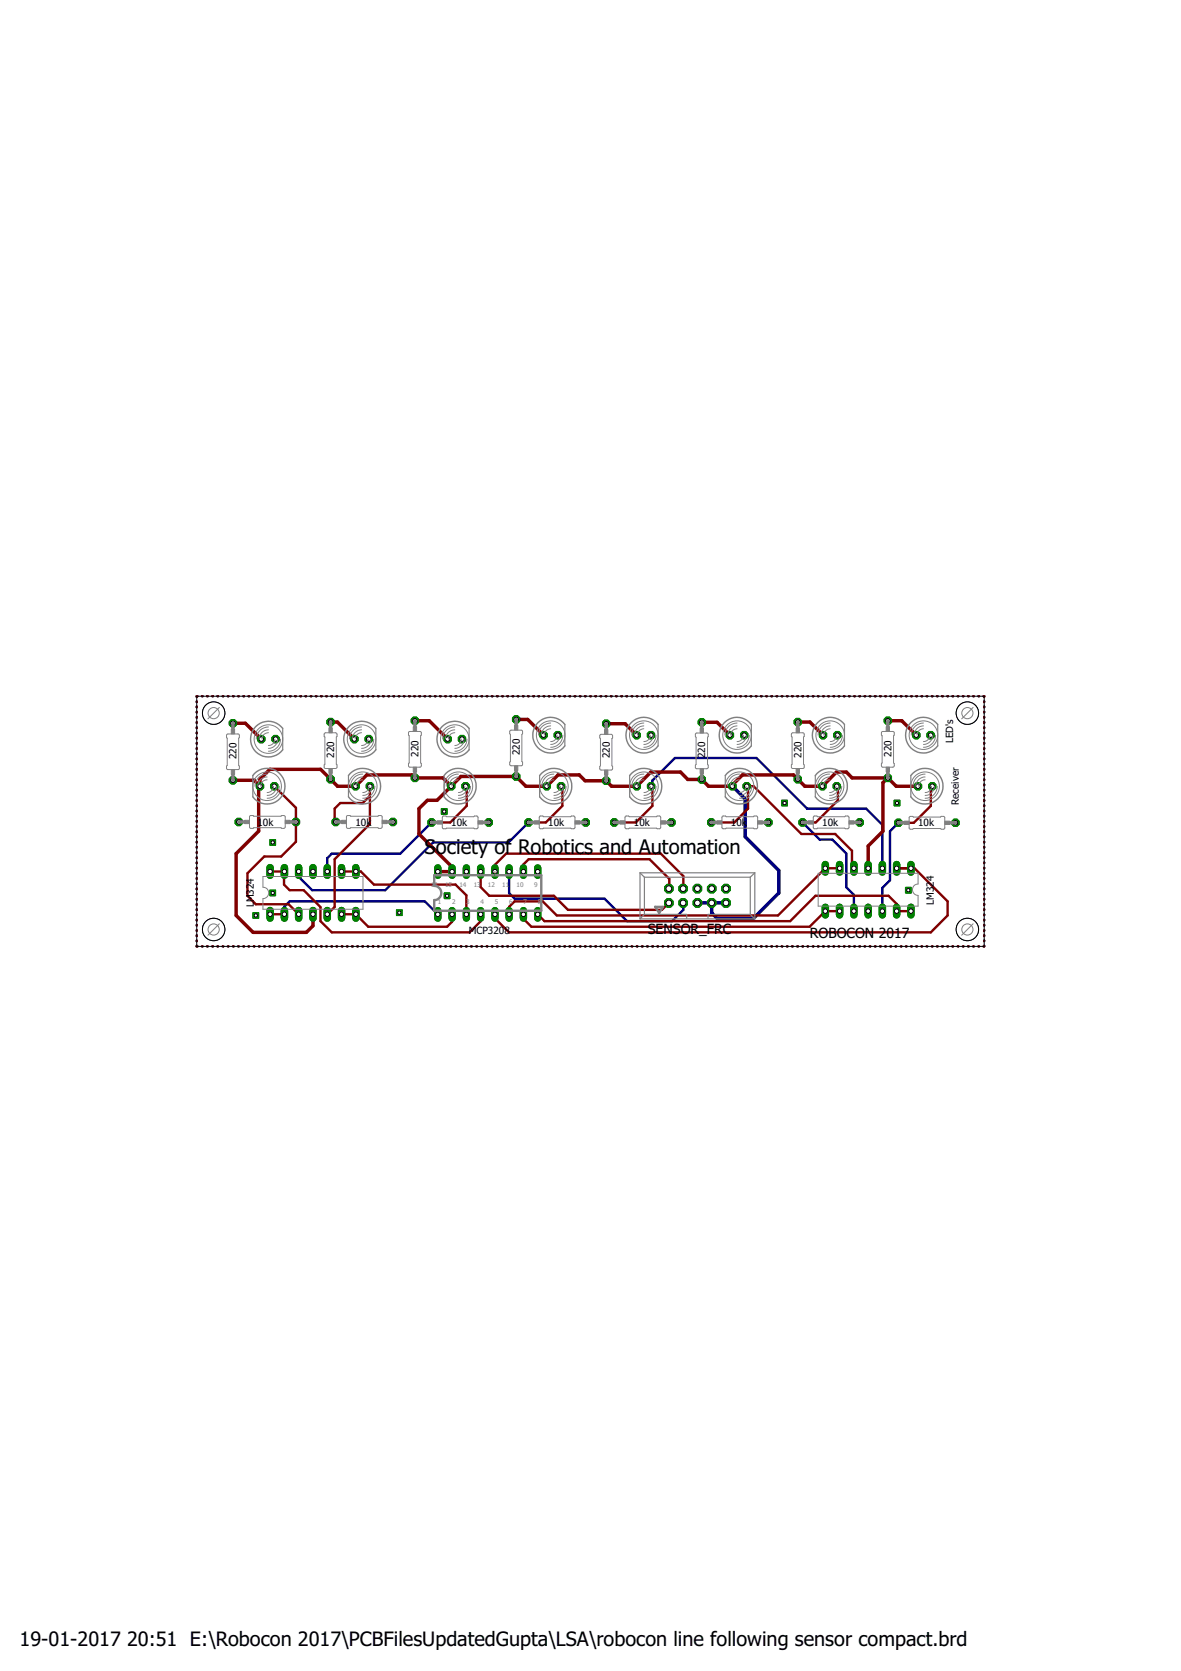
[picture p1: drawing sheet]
<svg xmlns="http://www.w3.org/2000/svg" width="210mm" height="297mm" viewBox="0 0 210 297" stroke-linecap="round" stroke-linejoin="round" font-family="sans-serif">
<defs><g id="words">
<text font-size="3.6" x="75.5" y="151.7">Society of Robotics and Automation</text>
<g font-size="3.5">
<text x="3.5" y="292.5">19-01-2017</text>
<text x="22.6" y="292.5">20:51 E:\Robocon 2017\PCBFilesUpdatedGupta\LSA\robocon line following sensor compact.brd</text>
</g>
<g font-size="2.5">
<text x="115.1" y="166.1">SENSOR_FRC</text>
<text x="143.9" y="166.7">ROBOCON 2017</text>
</g>
<g font-size="1.8">
<text x="42" y="134.9" transform="rotate(-90 42 134.9)">220</text>
<text x="59.4" y="134.7" transform="rotate(-90 59.4 134.7)">220</text>
<text x="74.4" y="134.5" transform="rotate(-90 74.4 134.5)">220</text>
<text x="92.4" y="134.3" transform="rotate(-90 92.4 134.3)">220</text>
<text x="108.4" y="134.7" transform="rotate(-90 108.4 134.7)">220</text>
<text x="125.4" y="134.8" transform="rotate(-90 125.4 134.8)">220</text>
<text x="142.4" y="134.7" transform="rotate(-90 142.4 134.7)">220</text>
<text x="158.4" y="134.5" transform="rotate(-90 158.4 134.5)">220</text>
<text x="169.4" y="132.1" transform="rotate(-90 169.4 132.1)">LED's</text>
<text x="170.4" y="143.1" transform="rotate(-90 170.4 143.1)">Receiver</text>
<text x="45.8" y="146.7">10k</text>
<text x="63.2" y="146.7">10k</text>
<text x="80.2" y="146.8">10k</text>
<text x="97.4" y="146.8">10k</text>
<text x="112.7" y="146.8">10k</text>
<text x="129.9" y="146.8">10k</text>
<text x="146.1" y="146.8">10k</text>
<text x="163.2" y="146.9">10k</text>
<text x="45.1" y="161.3" transform="rotate(-90 45.1 161.3)">LM324</text>
<text x="166" y="160.8" transform="rotate(-90 166 160.8)">LM324</text>
<text x="83.3" y="166">MCP3208</text>
</g>
<g font-size="1.1" fill="#808080">
<text x="76.6" y="157.6">16</text>
<text x="77.8" y="160.6">1</text>
<text x="79.1" y="157.6">15</text>
<text x="80.3" y="160.6">2</text>
<text x="81.7" y="157.6">14</text>
<text x="82.9" y="160.6">3</text>
<text x="84.2" y="157.6">13</text>
<text x="85.4" y="160.6">4</text>
<text x="86.7" y="157.6">12</text>
<text x="88" y="160.6">5</text>
<text x="89.3" y="157.6">11</text>
<text x="90.5" y="160.6">6</text>
<text x="91.8" y="157.6">10</text>
<text x="93" y="160.6">7</text>
<text x="95" y="157.6">9</text>
<text x="95.6" y="160.6">8</text>
</g>
</g></defs>
<g fill="none" stroke="#000080" stroke-width=".42">
<path d="M35 124.7v.1M35 125.6v.1M35 126.5v.1M35 127.5v.1M35 128.4v.1M35 129.3v.1M35 130.2v.1M35 131.1v.2M35 132.1v.1M35 133v.1M35 133.9v.1M35 134.9v.1"/>
<path d="M35 135.8v.1M35 136.7v.1M35 137.6v.1M35 138.6v.1M35 139.5v.1M35.1 123.8l-.1 .1M35.9 123.8h.1M36.8 123.8h.1M37.7 123.8h.1M38.7 123.8h.1M39.6 123.8h.1M40.5 123.8h.1"/>
<path d="M41.4 123.8h.1M42.3 123.8h.1M43.3 123.8h.1M44.2 123.8h.1M45.1 123.8h.1M46 123.8h.1M46.9 123.8h.2M47.9 123.8h.1M48.8 123.8h.1M49.7 123.8h.1M50.6 123.8h.1M51.5 123.8h.1"/>
<path d="M52.5 123.8h.1M53.4 123.8h.1M54.3 123.8h.1M55.2 123.8h.1M56.1 123.8h.1M57.1 123.8h.1M58 123.8h.1M58.9 123.8h.1M59.8 123.8h.1M60.7 123.8h.2M61.7 123.8h.1M62.6 123.8h.1"/>
<path d="M63.5 123.8h.1M64.4 123.8h.1M65.3 123.8h.1M66.3 123.8h.1M67.2 123.8h.1M68.1 123.8h.1M69 123.8h.1M69.9 123.8h.1M70.9 123.8h.1M71.8 123.8h.1M72.7 123.8h.1M73.6 123.8h.1"/>
<path d="M74.5 123.8h.2M75.5 123.8h.1M76.4 123.8h.1M77.3 123.8h.1M78.2 123.8h.1M79.1 123.8h.1M80.1 123.8h.1M81 123.8h.1M81.9 123.8h.1M82.8 123.8h.1M83.7 123.8h.1M84.7 123.8h.1"/>
<path d="M85.6 123.8h.1M86.5 123.8h.1M87.4 123.8h.1M88.3 123.8h.2M89.3 123.8h.1M90.2 123.8h.1M91.1 123.8h.1M92 123.8h.1M92.9 123.8h.1M93.9 123.8h.1M94.8 123.8h.1M95.7 123.8h.1"/>
<path d="M96.6 123.8h.1M97.5 123.8h.1M98.5 123.8h.1M99.4 123.8h.1M100.3 123.8h.1M101.2 123.8h.1M102.1 123.8h.2M103.1 123.8h.1M104 123.8h.1M104.9 123.8h.1M105.8 123.8h.1M106.7 123.8h.1"/>
<path d="M107.7 123.8h.1M108.6 123.8h.1M109.5 123.8h.1M110.4 123.8h.1M111.3 123.8h.1M112.3 123.8h.1M113.2 123.8h.1M114.1 123.8h.1M115 123.8h.1M115.7 139.8l.3-.3v-.8l4-4h14.5l8.9 9h10.5l2.9 2.9v7.7M115.9 123.8h.2M116.9 123.8h.1"/>
<path d="M117.8 123.8h.1M118.7 123.8h.1M119.6 123.8h.1M120.5 123.8h.1M121.5 123.8h.1M122.4 123.8h.1M123.3 123.8h.1M124.2 123.8h.1M125.1 123.8h.1M126.1 123.8h.1M127 123.8h.1M127.9 123.8h.1"/>
<path d="M128.8 123.8h.1M129.7 123.8h.1M130.7 123.8h.1M131.6 123.8h.1M132.5 123.8h.1M133.4 123.8h.1M134.3 123.8h.2M135.3 123.8h.1M136.2 123.8h.1M137.1 123.8h.1M138 123.8h.1M138.9 123.8h.1"/>
<path d="M139.9 123.8h.1M140.8 123.8h.1M141.7 123.8h.1M142.6 123.8h.1M143.5 123.8h.1M144.5 123.8h.1M145.4 123.8h.1M146.3 123.8h.1M147.2 123.8h.1M148.1 123.8h.2M149.1 123.8h.1M150 123.8h.1"/>
<path d="M150.9 123.8h.1M151.8 123.8h.1M152.7 123.8h.1M153.7 123.8h.1M154.6 123.8h.1M155.5 123.8h.1M156.4 123.8h.1M157.3 123.8h.1M158.3 123.8h.1M159.2 123.8h.1M160.1 123.8h.1M161 123.8h.1"/>
<path d="M161.9 123.8h.2M162.9 123.8h.1M163.8 123.8h.1M164.7 123.8h.1M165.6 123.8h.1M166.5 123.8h.1M167.4 123.8h.2M168.4 123.8h.1M169.3 123.8h.1M170.2 123.8h.1M171.1 123.8h.1M172.1 123.8h.1"/>
<path d="M173 123.8h.1M173.9 123.8h.1M174.8 123.8l.1 .1M174.9 124.7v.1M174.9 125.6v.1M174.9 126.5v.1M174.9 127.5v.1M174.9 128.4v.1M174.9 129.3v.1M174.9 130.2v.1M174.9 131.1v.2M174.9 132.1v.1"/>
<path d="M174.9 133v.1M174.9 133.9v.1M174.9 134.9v.1M174.9 135.8v.1M174.9 136.7v.1M174.9 137.6v.1M174.9 138.6v.1M174.9 139.5v.1M35 140.4v.1M35 141.3v.1M35 142.2v.2M35 143.2v.1"/>
<path d="M35 144.1v.1M35 145v.1M35 145.9v.1M35 146.9v.1M35 147.8v.1M35 148.7v.1M35 149.6v.2M35 150.6v.1M35 151.5v.1M35 152.4v.1M35 153.3v.1M35 154.3v.1"/>
<path d="M35 155.2v.1M35 156.1v.1M35 157v.1M35 157.9v.2M35 158.9v.1M35 159.8v.1M76.7 146.2l-5.6 5.5h-12.1l-.8 .8v2.4M90.5 154.9v3.9l1 .9h15.9l4 4h8l2.1-2-.1-1.2M93.9 146.2l-3.5 3.6h-13.4l-8.5 8.4h-13l-2.4-2.3v-1M142.6 146.2l3.1 3h2.2l2.5 2.5v6l1.4 1.4v2.9M159.7 146.3l-1.5 1.5v8.7l-1.4 1.3v4.2M174.9 140.4v.1"/>
<path d="M174.9 141.3v.1M174.9 142.2v.2M174.9 143.2v.1M174.9 144.1v.1M174.9 145v.1M174.9 145.9v.1M174.9 146.9v.1M174.9 147.8v.1M174.9 148.7v.1M174.9 149.6v.2M174.9 150.6v.1M174.9 151.5v.1"/>
<path d="M174.9 152.4v.1M174.9 153.3v.1M174.9 154.3v.1M174.9 155.2v.1M174.9 156.1v.1M174.9 157v.1M174.9 157.9v.2M174.9 158.9v.1M174.9 159.8v.1M35 168.1l.1 .1M35 160.7v.1M35 161.6v.2"/>
<path d="M35 162.6v.1M35 163.5v.1M35 164.4v.1M35 165.4v.1M35 166.3v.1M35 167.2v.1M35.9 168.2h.1M36.8 168.2h.1M37.7 168.2h.1M38.7 168.2h.1M39.6 168.2h.1M40.5 168.2h.1"/>
<path d="M41.4 168.2h.1M42.3 168.2h.1M43.3 168.2h.1M44.2 168.2h.1M45.1 168.2h.1M46 168.2h.1M46.9 168.2h.2M47.9 168.2h.1M48.8 168.2h.1M49.7 168.2h.1M50.5 162.5v-1.3l1-1h24l2.3 2.3M50.6 168.2h.1"/>
<path d="M51.5 168.2h.1M52.5 168.2h.1M53.4 168.2h.1M54.3 168.2h.1M55.2 168.2h.1M56.1 168.2h.1M57.1 168.2h.1M58 168.2h.1M58.9 168.2h.1M59.8 168.2h.1M60.7 168.2h.2M61.7 168.2h.1"/>
<path d="M62.6 168.2h.1M63.5 168.2h.1M64.4 168.2h.1M65.3 168.2h.1M66.3 168.2h.1M67.2 168.2h.1M68.1 168.2h.1M69 168.2h.1M69.9 168.2h.1M70.9 168.2h.1M71.8 168.2h.1M72.7 168.2h.1"/>
<path d="M73.6 168.2h.1M74.5 168.2h.2M75.5 168.2h.1M76.4 168.2h.1M77.3 168.2h.1M78.2 168.2h.1M79.1 168.2h.1M80.1 168.2h.1M81 168.2h.1M81.9 168.2h.1M82.8 168.2h.1M83.7 168.2h.1"/>
<path d="M84.7 168.2h.1M85.6 168.2h.1M86.5 168.2h.1M87.4 168.2h.1M88.3 168.2h.2M89.3 168.2h.1M90.2 168.2h.1M91.1 168.2h.1M92 168.2h.1M92.9 168.2h.1M93.9 168.2h.1M94.8 168.2h.1"/>
<path d="M95.7 168.2h.1M96.6 168.2h.1M97.5 168.2h.1M98.5 168.2h.1M99.4 168.2h.1M100.3 168.2h.1M101.2 168.2h.1M102.1 168.2h.2M103.1 168.2h.1M104 168.2h.1M104.9 168.2h.1M105.8 168.2h.1"/>
<path d="M106.7 168.2h.1M107.7 168.2h.1M108.6 168.2h.1M109.5 168.2h.1M110.4 168.2h.1M111.3 168.2h.1M112.3 168.2h.1M113.2 168.2h.1M114.1 168.2h.1M115 168.2h.1M115.9 168.2h.2M116.9 168.2h.1"/>
<path d="M117.8 168.2h.1M118.7 168.2h.1M119.6 168.2h.1M120.5 168.2h.1M121.5 168.2h.1M122.4 168.2h.1M123.3 168.2h.1M124.2 168.2h.1M125.1 168.2h.1M126.1 168.2h.1M127 168.2h.1M127.9 168.2h.1"/>
<path d="M128.8 168.2h.1M129.7 168.2h.1M130.7 168.2h.1M131.6 168.2h.1M132.5 168.2h.1M133.4 168.2h.1M134.3 168.2h.2M135.3 168.2h.1M136.2 168.2h.1M137.1 168.2h.1M138 168.2h.1M138.9 168.2h.1"/>
<path d="M139.9 168.2h.1M140.8 168.2h.1M141.7 168.2h.1M142.6 168.2h.1M143.5 168.2h.1M144.5 168.2h.1M145.4 168.2h.1M146.3 168.2h.1M147.2 168.2h.1M148.1 168.2h.2M149.1 168.2h.1M150 168.2h.1"/>
<path d="M150.9 168.2h.1M151.8 168.2h.1M152.7 168.2h.1M153.7 168.2h.1M154.6 168.2h.1M155.5 168.2h.1M156.4 168.2h.1M157.3 168.2h.1M158.3 168.2h.1M159.2 168.2h.1M160.1 168.2h.1M161 168.2h.1"/>
<path d="M161.9 168.2h.2M162.9 168.2h.1M163.8 168.2h.1M164.7 168.2h.1M165.6 168.2h.1M166.5 168.2h.1M167.4 168.2h.2M168.4 168.2h.1M169.3 168.2h.1M170.2 168.2h.1M171.1 168.2h.1M172.1 168.2h.1"/>
<path d="M173 168.2h.1M173.9 168.2h.1M174.9 160.7v.1M174.9 161.6v.2M174.9 162.6v.1M174.9 163.5v.1M174.9 164.4v.1M174.9 165.4v.1M174.9 166.3v.1M174.9 167.2v.1M174.9 168.1l-.1 .1"/>
</g>
<path d="M130.2 139.8l2.2 2.2v6.7l6 6v4l-4.5 4.5h-6.5l-.9-.9v-1.8M124 160.5h5" fill="none" stroke="#000080" stroke-width=".61"/>
<path d="M48 161.9v1.3" fill="none" stroke="#008000" stroke-width="1.3"/>
<circle cx="48" cy="162.5" r=".4" fill="#fff" stroke="#000" stroke-width=".18"/>
<path d="M50.5 161.9v1.3" fill="none" stroke="#008000" stroke-width="1.3"/>
<circle cx="50.5" cy="162.5" r=".4" fill="#fff" stroke="#000" stroke-width=".18"/>
<path d="M63.2 161.9v1.3" fill="none" stroke="#008000" stroke-width="1.3"/>
<circle cx="63.2" cy="162.5" r=".4" fill="#fff" stroke="#000" stroke-width=".18"/>
<path d="M63.2 154.2v1.4" fill="none" stroke="#008000" stroke-width="1.3"/>
<circle cx="63.2" cy="154.9" r=".4" fill="#fff" stroke="#000" stroke-width=".18"/>
<path d="M53.1 161.9v1.3" fill="none" stroke="#008000" stroke-width="1.3"/>
<circle cx="53.1" cy="162.5" r=".4" fill="#fff" stroke="#000" stroke-width=".18"/>
<path d="M55.6 161.9v1.3" fill="none" stroke="#008000" stroke-width="1.3"/>
<circle cx="55.6" cy="162.5" r=".4" fill="#fff" stroke="#000" stroke-width=".18"/>
<path d="M60.7 161.9v1.3" fill="none" stroke="#008000" stroke-width="1.3"/>
<circle cx="60.7" cy="162.5" r=".4" fill="#fff" stroke="#000" stroke-width=".18"/>
<path d="M58.2 161.9v1.3" fill="none" stroke="#008000" stroke-width="1.3"/>
<circle cx="58.2" cy="162.5" r=".4" fill="#fff" stroke="#000" stroke-width=".18"/>
<path d="M60.7 154.2v1.4" fill="none" stroke="#008000" stroke-width="1.3"/>
<circle cx="60.7" cy="154.9" r=".4" fill="#fff" stroke="#000" stroke-width=".18"/>
<path d="M58.2 154.2v1.4" fill="none" stroke="#008000" stroke-width="1.3"/>
<circle cx="58.2" cy="154.9" r=".4" fill="#fff" stroke="#000" stroke-width=".18"/>
<path d="M55.6 154.2v1.4" fill="none" stroke="#008000" stroke-width="1.3"/>
<circle cx="55.6" cy="154.9" r=".4" fill="#fff" stroke="#000" stroke-width=".18"/>
<path d="M53.1 154.2v1.4" fill="none" stroke="#008000" stroke-width="1.3"/>
<circle cx="53.1" cy="154.9" r=".4" fill="#fff" stroke="#000" stroke-width=".18"/>
<path d="M50.5 154.2v1.4" fill="none" stroke="#008000" stroke-width="1.3"/>
<circle cx="50.5" cy="154.9" r=".4" fill="#fff" stroke="#000" stroke-width=".18"/>
<path d="M48 154.2v1.4" fill="none" stroke="#008000" stroke-width="1.3"/>
<circle cx="48" cy="154.9" r=".4" fill="#fff" stroke="#000" stroke-width=".18"/>
<path d="M161.9 153.7v1.3" fill="none" stroke="#008000" stroke-width="1.3"/>
<circle cx="161.9" cy="154.3" r=".4" fill="#fff" stroke="#000" stroke-width=".18"/>
<path d="M159.4 153.7v1.3" fill="none" stroke="#008000" stroke-width="1.3"/>
<circle cx="159.4" cy="154.3" r=".4" fill="#fff" stroke="#000" stroke-width=".18"/>
<path d="M146.7 153.7v1.3" fill="none" stroke="#008000" stroke-width="1.3"/>
<circle cx="146.7" cy="154.3" r=".4" fill="#fff" stroke="#000" stroke-width=".18"/>
<path d="M146.7 161.3v1.3" fill="none" stroke="#008000" stroke-width="1.3"/>
<circle cx="146.7" cy="162" r=".4" fill="#fff" stroke="#000" stroke-width=".18"/>
<path d="M156.8 153.7v1.3" fill="none" stroke="#008000" stroke-width="1.3"/>
<circle cx="156.8" cy="154.3" r=".4" fill="#fff" stroke="#000" stroke-width=".18"/>
<path d="M154.3 153.7v1.3" fill="none" stroke="#008000" stroke-width="1.3"/>
<circle cx="154.3" cy="154.3" r=".4" fill="#fff" stroke="#000" stroke-width=".18"/>
<path d="M149.2 153.7v1.3" fill="none" stroke="#008000" stroke-width="1.3"/>
<circle cx="149.2" cy="154.3" r=".4" fill="#fff" stroke="#000" stroke-width=".18"/>
<path d="M151.8 153.7v1.3" fill="none" stroke="#008000" stroke-width="1.3"/>
<circle cx="151.8" cy="154.3" r=".4" fill="#fff" stroke="#000" stroke-width=".18"/>
<path d="M149.2 161.3v1.3" fill="none" stroke="#008000" stroke-width="1.3"/>
<circle cx="149.2" cy="162" r=".4" fill="#fff" stroke="#000" stroke-width=".18"/>
<path d="M151.8 161.3v1.3" fill="none" stroke="#008000" stroke-width="1.3"/>
<circle cx="151.8" cy="162" r=".4" fill="#fff" stroke="#000" stroke-width=".18"/>
<path d="M154.3 161.3v1.3" fill="none" stroke="#008000" stroke-width="1.3"/>
<circle cx="154.3" cy="162" r=".4" fill="#fff" stroke="#000" stroke-width=".18"/>
<path d="M156.8 161.3v1.3" fill="none" stroke="#008000" stroke-width="1.3"/>
<circle cx="156.8" cy="162" r=".4" fill="#fff" stroke="#000" stroke-width=".18"/>
<path d="M159.4 161.3v1.3" fill="none" stroke="#008000" stroke-width="1.3"/>
<circle cx="159.4" cy="162" r=".4" fill="#fff" stroke="#000" stroke-width=".18"/>
<path d="M161.9 161.3v1.3" fill="none" stroke="#008000" stroke-width="1.3"/>
<circle cx="161.9" cy="162" r=".4" fill="#fff" stroke="#000" stroke-width=".18"/>
<circle cx="46.4" cy="131.4" r=".71" fill="#008000" stroke="#008000" stroke-width=".18"/>
<circle cx="46.4" cy="131.4" r=".4" fill="#fff" stroke="#000" stroke-width=".18"/>
<circle cx="49" cy="131.4" r=".71" fill="#008000" stroke="#008000" stroke-width=".18"/>
<circle cx="49" cy="131.4" r=".4" fill="#fff" stroke="#000" stroke-width=".18"/>
<circle cx="63" cy="131.4" r=".71" fill="#008000" stroke="#008000" stroke-width=".18"/>
<circle cx="63" cy="131.4" r=".4" fill="#fff" stroke="#000" stroke-width=".18"/>
<circle cx="65.5" cy="131.4" r=".71" fill="#008000" stroke="#008000" stroke-width=".18"/>
<circle cx="65.5" cy="131.4" r=".4" fill="#fff" stroke="#000" stroke-width=".18"/>
<circle cx="79.6" cy="131.4" r=".71" fill="#008000" stroke="#008000" stroke-width=".18"/>
<circle cx="79.6" cy="131.4" r=".4" fill="#fff" stroke="#000" stroke-width=".18"/>
<circle cx="82.1" cy="131.4" r=".71" fill="#008000" stroke="#008000" stroke-width=".18"/>
<circle cx="82.1" cy="131.4" r=".4" fill="#fff" stroke="#000" stroke-width=".18"/>
<circle cx="96.6" cy="130.7" r=".71" fill="#008000" stroke="#008000" stroke-width=".18"/>
<circle cx="96.6" cy="130.7" r=".4" fill="#fff" stroke="#000" stroke-width=".18"/>
<circle cx="99.1" cy="130.7" r=".71" fill="#008000" stroke="#008000" stroke-width=".18"/>
<circle cx="99.1" cy="130.7" r=".4" fill="#fff" stroke="#000" stroke-width=".18"/>
<circle cx="113.2" cy="130.7" r=".71" fill="#008000" stroke="#008000" stroke-width=".18"/>
<circle cx="113.2" cy="130.7" r=".4" fill="#fff" stroke="#000" stroke-width=".18"/>
<circle cx="115.7" cy="130.7" r=".71" fill="#008000" stroke="#008000" stroke-width=".18"/>
<circle cx="115.7" cy="130.7" r=".4" fill="#fff" stroke="#000" stroke-width=".18"/>
<circle cx="129.7" cy="130.7" r=".71" fill="#008000" stroke="#008000" stroke-width=".18"/>
<circle cx="129.7" cy="130.7" r=".4" fill="#fff" stroke="#000" stroke-width=".18"/>
<circle cx="132.3" cy="130.7" r=".71" fill="#008000" stroke="#008000" stroke-width=".18"/>
<circle cx="132.3" cy="130.7" r=".4" fill="#fff" stroke="#000" stroke-width=".18"/>
<circle cx="146.3" cy="130.7" r=".71" fill="#008000" stroke="#008000" stroke-width=".18"/>
<circle cx="146.3" cy="130.7" r=".4" fill="#fff" stroke="#000" stroke-width=".18"/>
<circle cx="148.8" cy="130.7" r=".71" fill="#008000" stroke="#008000" stroke-width=".18"/>
<circle cx="148.8" cy="130.7" r=".4" fill="#fff" stroke="#000" stroke-width=".18"/>
<circle cx="162.9" cy="130.7" r=".71" fill="#008000" stroke="#008000" stroke-width=".18"/>
<circle cx="162.9" cy="130.7" r=".4" fill="#fff" stroke="#000" stroke-width=".18"/>
<circle cx="165.4" cy="130.7" r=".71" fill="#008000" stroke="#008000" stroke-width=".18"/>
<circle cx="165.4" cy="130.7" r=".4" fill="#fff" stroke="#000" stroke-width=".18"/>
<circle cx="41.4" cy="128.6" r=".71" fill="#008000" stroke="#008000" stroke-width=".18"/>
<circle cx="41.4" cy="128.6" r=".4" fill="#fff" stroke="#000" stroke-width=".18"/>
<circle cx="41.4" cy="138.7" r=".71" fill="#008000" stroke="#008000" stroke-width=".18"/>
<circle cx="41.4" cy="138.7" r=".4" fill="#fff" stroke="#000" stroke-width=".18"/>
<circle cx="58.8" cy="128.4" r=".71" fill="#008000" stroke="#008000" stroke-width=".18"/>
<circle cx="58.8" cy="128.4" r=".4" fill="#fff" stroke="#000" stroke-width=".18"/>
<circle cx="58.8" cy="138.5" r=".71" fill="#008000" stroke="#008000" stroke-width=".18"/>
<circle cx="58.8" cy="138.5" r=".4" fill="#fff" stroke="#000" stroke-width=".18"/>
<circle cx="73.7" cy="128.1" r=".71" fill="#008000" stroke="#008000" stroke-width=".18"/>
<circle cx="73.7" cy="128.1" r=".4" fill="#fff" stroke="#000" stroke-width=".18"/>
<circle cx="73.7" cy="138.3" r=".71" fill="#008000" stroke="#008000" stroke-width=".18"/>
<circle cx="73.7" cy="138.3" r=".4" fill="#fff" stroke="#000" stroke-width=".18"/>
<circle cx="91.7" cy="127.9" r=".71" fill="#008000" stroke="#008000" stroke-width=".18"/>
<circle cx="91.7" cy="127.9" r=".4" fill="#fff" stroke="#000" stroke-width=".18"/>
<circle cx="91.7" cy="138" r=".71" fill="#008000" stroke="#008000" stroke-width=".18"/>
<circle cx="91.7" cy="138" r=".4" fill="#fff" stroke="#000" stroke-width=".18"/>
<circle cx="107.7" cy="128.7" r=".71" fill="#008000" stroke="#008000" stroke-width=".18"/>
<circle cx="107.7" cy="128.7" r=".4" fill="#fff" stroke="#000" stroke-width=".18"/>
<circle cx="107.7" cy="138.8" r=".71" fill="#008000" stroke="#008000" stroke-width=".18"/>
<circle cx="107.7" cy="138.8" r=".4" fill="#fff" stroke="#000" stroke-width=".18"/>
<circle cx="124.7" cy="128.4" r=".71" fill="#008000" stroke="#008000" stroke-width=".18"/>
<circle cx="124.7" cy="128.4" r=".4" fill="#fff" stroke="#000" stroke-width=".18"/>
<circle cx="124.7" cy="138.6" r=".71" fill="#008000" stroke="#008000" stroke-width=".18"/>
<circle cx="124.7" cy="138.6" r=".4" fill="#fff" stroke="#000" stroke-width=".18"/>
<circle cx="141.8" cy="128.4" r=".71" fill="#008000" stroke="#008000" stroke-width=".18"/>
<circle cx="141.8" cy="128.4" r=".4" fill="#fff" stroke="#000" stroke-width=".18"/>
<circle cx="141.8" cy="138.5" r=".71" fill="#008000" stroke="#008000" stroke-width=".18"/>
<circle cx="141.8" cy="138.5" r=".4" fill="#fff" stroke="#000" stroke-width=".18"/>
<circle cx="157.8" cy="128.1" r=".71" fill="#008000" stroke="#008000" stroke-width=".18"/>
<circle cx="157.8" cy="128.1" r=".4" fill="#fff" stroke="#000" stroke-width=".18"/>
<circle cx="157.8" cy="138.3" r=".71" fill="#008000" stroke="#008000" stroke-width=".18"/>
<circle cx="157.8" cy="138.3" r=".4" fill="#fff" stroke="#000" stroke-width=".18"/>
<circle cx="42.4" cy="146.1" r=".71" fill="#008000" stroke="#008000" stroke-width=".18"/>
<circle cx="42.4" cy="146.1" r=".4" fill="#fff" stroke="#000" stroke-width=".18"/>
<circle cx="52.6" cy="146.1" r=".71" fill="#008000" stroke="#008000" stroke-width=".18"/>
<circle cx="52.6" cy="146.1" r=".4" fill="#fff" stroke="#000" stroke-width=".18"/>
<circle cx="69.8" cy="146.1" r=".71" fill="#008000" stroke="#008000" stroke-width=".18"/>
<circle cx="69.8" cy="146.1" r=".4" fill="#fff" stroke="#000" stroke-width=".18"/>
<circle cx="59.7" cy="146.1" r=".71" fill="#008000" stroke="#008000" stroke-width=".18"/>
<circle cx="59.7" cy="146.1" r=".4" fill="#fff" stroke="#000" stroke-width=".18"/>
<circle cx="86.9" cy="146.2" r=".71" fill="#008000" stroke="#008000" stroke-width=".18"/>
<circle cx="86.9" cy="146.2" r=".4" fill="#fff" stroke="#000" stroke-width=".18"/>
<circle cx="76.7" cy="146.2" r=".71" fill="#008000" stroke="#008000" stroke-width=".18"/>
<circle cx="76.7" cy="146.2" r=".4" fill="#fff" stroke="#000" stroke-width=".18"/>
<circle cx="104.1" cy="146.2" r=".71" fill="#008000" stroke="#008000" stroke-width=".18"/>
<circle cx="104.1" cy="146.2" r=".4" fill="#fff" stroke="#000" stroke-width=".18"/>
<circle cx="93.9" cy="146.2" r=".71" fill="#008000" stroke="#008000" stroke-width=".18"/>
<circle cx="93.9" cy="146.2" r=".4" fill="#fff" stroke="#000" stroke-width=".18"/>
<circle cx="119.3" cy="146.2" r=".71" fill="#008000" stroke="#008000" stroke-width=".18"/>
<circle cx="119.3" cy="146.2" r=".4" fill="#fff" stroke="#000" stroke-width=".18"/>
<circle cx="109.2" cy="146.2" r=".71" fill="#008000" stroke="#008000" stroke-width=".18"/>
<circle cx="109.2" cy="146.2" r=".4" fill="#fff" stroke="#000" stroke-width=".18"/>
<circle cx="136.6" cy="146.2" r=".71" fill="#008000" stroke="#008000" stroke-width=".18"/>
<circle cx="136.6" cy="146.2" r=".4" fill="#fff" stroke="#000" stroke-width=".18"/>
<circle cx="126.4" cy="146.2" r=".71" fill="#008000" stroke="#008000" stroke-width=".18"/>
<circle cx="126.4" cy="146.2" r=".4" fill="#fff" stroke="#000" stroke-width=".18"/>
<circle cx="152.8" cy="146.2" r=".71" fill="#008000" stroke="#008000" stroke-width=".18"/>
<circle cx="152.8" cy="146.2" r=".4" fill="#fff" stroke="#000" stroke-width=".18"/>
<circle cx="142.6" cy="146.2" r=".71" fill="#008000" stroke="#008000" stroke-width=".18"/>
<circle cx="142.6" cy="146.2" r=".4" fill="#fff" stroke="#000" stroke-width=".18"/>
<circle cx="169.8" cy="146.3" r=".71" fill="#008000" stroke="#008000" stroke-width=".18"/>
<circle cx="169.8" cy="146.3" r=".4" fill="#fff" stroke="#000" stroke-width=".18"/>
<circle cx="159.7" cy="146.3" r=".71" fill="#008000" stroke="#008000" stroke-width=".18"/>
<circle cx="159.7" cy="146.3" r=".4" fill="#fff" stroke="#000" stroke-width=".18"/>
<circle cx="48.7" cy="139.8" r=".71" fill="#008000" stroke="#008000" stroke-width=".18"/>
<circle cx="48.7" cy="139.8" r=".4" fill="#fff" stroke="#000" stroke-width=".18"/>
<circle cx="46.2" cy="139.8" r=".71" fill="#008000" stroke="#008000" stroke-width=".18"/>
<circle cx="46.2" cy="139.8" r=".4" fill="#fff" stroke="#000" stroke-width=".18"/>
<circle cx="65.7" cy="139.8" r=".71" fill="#008000" stroke="#008000" stroke-width=".18"/>
<circle cx="65.7" cy="139.8" r=".4" fill="#fff" stroke="#000" stroke-width=".18"/>
<circle cx="63.2" cy="139.8" r=".71" fill="#008000" stroke="#008000" stroke-width=".18"/>
<circle cx="63.2" cy="139.8" r=".4" fill="#fff" stroke="#000" stroke-width=".18"/>
<circle cx="82.7" cy="139.8" r=".71" fill="#008000" stroke="#008000" stroke-width=".18"/>
<circle cx="82.7" cy="139.8" r=".4" fill="#fff" stroke="#000" stroke-width=".18"/>
<circle cx="80.2" cy="139.8" r=".71" fill="#008000" stroke="#008000" stroke-width=".18"/>
<circle cx="80.2" cy="139.8" r=".4" fill="#fff" stroke="#000" stroke-width=".18"/>
<circle cx="99.7" cy="139.8" r=".71" fill="#008000" stroke="#008000" stroke-width=".18"/>
<circle cx="99.7" cy="139.8" r=".4" fill="#fff" stroke="#000" stroke-width=".18"/>
<circle cx="97.2" cy="139.8" r=".71" fill="#008000" stroke="#008000" stroke-width=".18"/>
<circle cx="97.2" cy="139.8" r=".4" fill="#fff" stroke="#000" stroke-width=".18"/>
<circle cx="115.7" cy="139.8" r=".71" fill="#008000" stroke="#008000" stroke-width=".18"/>
<circle cx="115.7" cy="139.8" r=".4" fill="#fff" stroke="#000" stroke-width=".18"/>
<circle cx="113.2" cy="139.8" r=".71" fill="#008000" stroke="#008000" stroke-width=".18"/>
<circle cx="113.2" cy="139.8" r=".4" fill="#fff" stroke="#000" stroke-width=".18"/>
<circle cx="132.7" cy="139.8" r=".71" fill="#008000" stroke="#008000" stroke-width=".18"/>
<circle cx="132.7" cy="139.8" r=".4" fill="#fff" stroke="#000" stroke-width=".18"/>
<circle cx="130.2" cy="139.8" r=".71" fill="#008000" stroke="#008000" stroke-width=".18"/>
<circle cx="130.2" cy="139.8" r=".4" fill="#fff" stroke="#000" stroke-width=".18"/>
<circle cx="148.7" cy="139.8" r=".71" fill="#008000" stroke="#008000" stroke-width=".18"/>
<circle cx="148.7" cy="139.8" r=".4" fill="#fff" stroke="#000" stroke-width=".18"/>
<circle cx="146.2" cy="139.8" r=".71" fill="#008000" stroke="#008000" stroke-width=".18"/>
<circle cx="146.2" cy="139.8" r=".4" fill="#fff" stroke="#000" stroke-width=".18"/>
<circle cx="165.7" cy="139.8" r=".71" fill="#008000" stroke="#008000" stroke-width=".18"/>
<circle cx="165.7" cy="139.8" r=".4" fill="#fff" stroke="#000" stroke-width=".18"/>
<circle cx="163.2" cy="139.8" r=".71" fill="#008000" stroke="#008000" stroke-width=".18"/>
<circle cx="163.2" cy="139.8" r=".4" fill="#fff" stroke="#000" stroke-width=".18"/>
<path d="M77.8 161.9v1.3" fill="none" stroke="#008000" stroke-width="1.3"/>
<circle cx="77.8" cy="162.5" r=".4" fill="#fff" stroke="#000" stroke-width=".18"/>
<path d="M80.3 161.9v1.3" fill="none" stroke="#008000" stroke-width="1.3"/>
<circle cx="80.3" cy="162.5" r=".4" fill="#fff" stroke="#000" stroke-width=".18"/>
<path d="M82.9 161.9v1.3" fill="none" stroke="#008000" stroke-width="1.3"/>
<circle cx="82.9" cy="162.5" r=".4" fill="#fff" stroke="#000" stroke-width=".18"/>
<path d="M85.4 161.9v1.3" fill="none" stroke="#008000" stroke-width="1.3"/>
<circle cx="85.4" cy="162.5" r=".4" fill="#fff" stroke="#000" stroke-width=".18"/>
<path d="M88 161.9v1.3" fill="none" stroke="#008000" stroke-width="1.3"/>
<circle cx="88" cy="162.5" r=".4" fill="#fff" stroke="#000" stroke-width=".18"/>
<path d="M90.5 161.9v1.3" fill="none" stroke="#008000" stroke-width="1.3"/>
<circle cx="90.5" cy="162.5" r=".4" fill="#fff" stroke="#000" stroke-width=".18"/>
<path d="M93 161.9v1.3" fill="none" stroke="#008000" stroke-width="1.3"/>
<circle cx="93" cy="162.5" r=".4" fill="#fff" stroke="#000" stroke-width=".18"/>
<path d="M95.6 161.9v1.3" fill="none" stroke="#008000" stroke-width="1.3"/>
<circle cx="95.6" cy="162.5" r=".4" fill="#fff" stroke="#000" stroke-width=".18"/>
<path d="M95.6 154.3v1.3" fill="none" stroke="#008000" stroke-width="1.3"/>
<circle cx="95.6" cy="154.9" r=".4" fill="#fff" stroke="#000" stroke-width=".18"/>
<path d="M93 154.3v1.3" fill="none" stroke="#008000" stroke-width="1.3"/>
<circle cx="93" cy="154.9" r=".4" fill="#fff" stroke="#000" stroke-width=".18"/>
<path d="M90.5 154.3v1.3" fill="none" stroke="#008000" stroke-width="1.3"/>
<circle cx="90.5" cy="154.9" r=".4" fill="#fff" stroke="#000" stroke-width=".18"/>
<path d="M88 154.3v1.3" fill="none" stroke="#008000" stroke-width="1.3"/>
<circle cx="88" cy="154.9" r=".4" fill="#fff" stroke="#000" stroke-width=".18"/>
<path d="M85.4 154.3v1.3" fill="none" stroke="#008000" stroke-width="1.3"/>
<circle cx="85.4" cy="154.9" r=".4" fill="#fff" stroke="#000" stroke-width=".18"/>
<path d="M82.9 154.3v1.3" fill="none" stroke="#008000" stroke-width="1.3"/>
<circle cx="82.9" cy="154.9" r=".4" fill="#fff" stroke="#000" stroke-width=".18"/>
<path d="M80.3 154.3v1.3" fill="none" stroke="#008000" stroke-width="1.3"/>
<circle cx="80.3" cy="154.9" r=".4" fill="#fff" stroke="#000" stroke-width=".18"/>
<path d="M77.8 154.3v1.3" fill="none" stroke="#008000" stroke-width="1.3"/>
<circle cx="77.8" cy="154.9" r=".4" fill="#fff" stroke="#000" stroke-width=".18"/>
<circle cx="118.9" cy="160.5" r=".83" fill="#008000" stroke="#008000" stroke-width=".18"/>
<circle cx="118.9" cy="160.5" r=".51" fill="#fff" stroke="#000" stroke-width=".18"/>
<circle cx="118.9" cy="158" r=".83" fill="#008000" stroke="#008000" stroke-width=".18"/>
<circle cx="118.9" cy="158" r=".51" fill="#fff" stroke="#000" stroke-width=".18"/>
<circle cx="121.4" cy="160.5" r=".83" fill="#008000" stroke="#008000" stroke-width=".18"/>
<circle cx="121.4" cy="160.5" r=".51" fill="#fff" stroke="#000" stroke-width=".18"/>
<circle cx="121.4" cy="158" r=".83" fill="#008000" stroke="#008000" stroke-width=".18"/>
<circle cx="121.4" cy="158" r=".51" fill="#fff" stroke="#000" stroke-width=".18"/>
<circle cx="124" cy="160.5" r=".83" fill="#008000" stroke="#008000" stroke-width=".18"/>
<circle cx="124" cy="160.5" r=".51" fill="#fff" stroke="#000" stroke-width=".18"/>
<circle cx="124" cy="158" r=".83" fill="#008000" stroke="#008000" stroke-width=".18"/>
<circle cx="124" cy="158" r=".51" fill="#fff" stroke="#000" stroke-width=".18"/>
<circle cx="126.5" cy="160.5" r=".83" fill="#008000" stroke="#008000" stroke-width=".18"/>
<circle cx="126.5" cy="160.5" r=".51" fill="#fff" stroke="#000" stroke-width=".18"/>
<circle cx="126.5" cy="158" r=".83" fill="#008000" stroke="#008000" stroke-width=".18"/>
<circle cx="126.5" cy="158" r=".51" fill="#fff" stroke="#000" stroke-width=".18"/>
<circle cx="129" cy="160.5" r=".83" fill="#008000" stroke="#008000" stroke-width=".18"/>
<circle cx="129" cy="160.5" r=".51" fill="#fff" stroke="#000" stroke-width=".18"/>
<circle cx="129" cy="158" r=".83" fill="#008000" stroke="#008000" stroke-width=".18"/>
<circle cx="129" cy="158" r=".51" fill="#fff" stroke="#000" stroke-width=".18"/>
<path d="M138.9 142.2h1.1v1.1h-1.1z" fill="#008000" stroke="#008000" stroke-width=".18"/>
<circle cx="139.4" cy="142.7" r=".3" fill="#fff" stroke="#000" stroke-width=".18"/>
<path d="M48 149.2h1v1.1h-1z" fill="#008000" stroke="#008000" stroke-width=".18"/>
<circle cx="48.5" cy="149.8" r=".3" fill="#fff" stroke="#000" stroke-width=".18"/>
<path d="M70.5 161.7h1v1.1h-1z" fill="#008000" stroke="#008000" stroke-width=".18"/>
<circle cx="71" cy="162.2" r=".3" fill="#fff" stroke="#000" stroke-width=".18"/>
<path d="M48 158.2h1v1h-1z" fill="#008000" stroke="#008000" stroke-width=".18"/>
<circle cx="48.5" cy="158.7" r=".3" fill="#fff" stroke="#000" stroke-width=".18"/>
<path d="M45 162.2h1v1h-1z" fill="#008000" stroke="#008000" stroke-width=".18"/>
<circle cx="45.5" cy="162.7" r=".3" fill="#fff" stroke="#000" stroke-width=".18"/>
<path d="M78.4 143.7h1.1v1.1h-1.1z" fill="#008000" stroke="#008000" stroke-width=".18"/>
<circle cx="79" cy="144.3" r=".3" fill="#fff" stroke="#000" stroke-width=".18"/>
<path d="M79 158.7h1v1h-1z" fill="#008000" stroke="#008000" stroke-width=".18"/>
<circle cx="79.5" cy="159.2" r=".3" fill="#fff" stroke="#000" stroke-width=".18"/>
<path d="M160.9 157.7h1v1h-1z" fill="#008000" stroke="#008000" stroke-width=".18"/>
<circle cx="161.4" cy="158.2" r=".3" fill="#fff" stroke="#000" stroke-width=".18"/>
<path d="M158.9 142.2h1v1.1h-1z" fill="#008000" stroke="#008000" stroke-width=".18"/>
<circle cx="159.4" cy="142.7" r=".3" fill="#fff" stroke="#000" stroke-width=".18"/>
<g fill="none" stroke="#800000" stroke-width=".61">
<path d="M41.4 128.6h2.2l2.8 2.8M41.4 138.7h3.8l1 1.1M46.2 139.8v-1.3l1.8-1.7h9l3 3h3.2l2-2h8l.5 .5h5l1.5 1.5M46.2 139.8l-.2 .2v7.7l-4 4v11l3 3h9.5l1.1-1.1v-2.1M58.8 128.4h1.2l3 3M73.7 128.1h2.6l3.3 3.3M80.2 139.8l-2.5 2.5h-1.7l-1.5 1.4v4.6l5.8 5.8v.8h-2.5M91.7 127.9h2.1l2.8 2.8M107.7 128.7h3.4l2.1 2M124.7 128.4h2.7l2.3 2.3M141.8 128.4h2.2l2.3 2.3M157.8 128.1h2.5l2.6 2.6"/>
<path d="M157.8 138.3h-6.4l-1-1.1h-1.7l-2.5 2.6h-3.2l-2-2h-9l-1.8 1.7v.3h-4.3l-1.2-1.2h-2.5l-1.3-1.4h-5.2l-2.5 2.6h-4.5l-1-1h-3.7l-1-1h-3.8l-2 2h-3.7l-1.8-1.8h-9.8l-1.7 1.8M157.8 138.3l1.5 1.5h3.9M157.8 138.3l-.9 .8v8.6l-2.6 2.7v3.9"/>
</g>
<g fill="none" stroke="#800000" stroke-width=".42">
<path d="M35 124.7v.1M35 125.6v.1M35 126.5v.1M35 127.5v.1M35 128.4v.1M35 129.3v.1M35 130.2v.1M35 131.1v.2M35 132.1v.1M35 133v.1M35 133.9v.1M35 134.9v.1"/>
<path d="M35 135.8v.1M35 136.7v.1M35 137.6v.1M35 138.6v.1M35 139.5v.1M35.1 123.8l-.1 .1M35.9 123.8h.1M36.8 123.8h.1M37.7 123.8h.1M38.7 123.8h.1M39.6 123.8h.1M40.5 123.8h.1"/>
<path d="M41.4 123.8h.1M42.3 123.8h.1M43.3 123.8h.1M44.2 123.8h.1M45.1 123.8h.1M46 123.8h.1M46.9 123.8h.2M47.9 123.8h.1M48.7 139.8l3.9 3.8v6l-2.6 2.7h-3l-3 2.9v4l1.5 1.5h5.8l1.8 1.8M48.8 123.8h.1M49.7 123.8h.1M50.6 123.8h.1"/>
<path d="M51.5 123.8h.1M52.5 123.8h.1M53.4 123.8h.1M54.3 123.8h.1M55.2 123.8h.1M56.1 123.8h.1M57.1 123.8h.1M58 123.8h.1M58.9 123.8h.1M59.8 123.8h.1M60.7 123.8h.2M61.7 123.8h.1"/>
<path d="M62.6 123.8h.1M63.5 123.8h.1M64.4 123.8h.1M65.3 123.8h.1M65.7 139.8v6.7l-6.2 6.2v8.5l-1.3 1.3M66.3 123.8h.1M67.2 123.8h.1M68.1 123.8h.1M69 123.8h.1M69.9 123.8h.1M70.9 123.8h.1M71.8 123.8h.1"/>
<path d="M72.7 123.8h.1M73.6 123.8h.1M74.5 123.8h.2M75.5 123.8h.1M76.4 123.8h.1M77.3 123.8h.1M78.2 123.8h.1M79.1 123.8h.1M80.1 123.8h.1M81 123.8h.1M81.9 123.8h.1M82.7 139.8l.3 .2v3.3l-3 2.9h-3.3"/>
<path d="M82.8 123.8h.1M83.7 123.8h.1M84.7 123.8h.1M85.6 123.8h.1M86.5 123.8h.1M87.4 123.8h.1M88.3 123.8h.2M89.3 123.8h.1M90.2 123.8h.1M91.1 123.8h.1M92 123.8h.1M92.9 123.8h.1"/>
<path d="M93.9 123.8h.1M94.8 123.8h.1M95.7 123.8h.1M96.6 123.8h.1M97.5 123.8h.1M98.5 123.8h.1M99.4 123.8h.1M99.7 139.8l.2 .2v3.3l-2.9 2.9h-3.1M100.3 123.8h.1M101.2 123.8h.1M102.1 123.8h.2M103.1 123.8h.1"/>
<path d="M104 123.8h.1M104.9 123.8h.1M105.8 123.8h.1M106.7 123.8h.1M107.7 123.8h.1M108.6 123.8h.1M109.5 123.8h.1M110.4 123.8h.1M111.3 123.8h.1M112.3 123.8h.1M113.2 123.8h.1M114.1 123.8h.1"/>
<path d="M115 123.8h.1M115.7 139.8l.3 .2v3.3l-3 2.9h-3.8M115.9 123.8h.2M116.9 123.8h.1M117.8 123.8h.1M118.7 123.8h.1M119.6 123.8h.1M120.5 123.8h.1M121.5 123.8h.1M122.4 123.8h.1M123.3 123.8h.1M124.2 123.8h.1"/>
<path d="M125.1 123.8h.1M126.1 123.8h.1M127 123.8h.1M127.9 123.8h.1M128.8 123.8h.1M129.7 123.8h.1M130.7 123.8h.1M131.6 123.8h.1M132.5 123.8h.1M133.4 123.8h.1M134.3 123.8h.2M135.3 123.8h.1"/>
<path d="M136.2 123.8h.1M137.1 123.8h.1M138 123.8h.1M138.9 123.8h.1M139.9 123.8h.1M140.8 123.8h.1M141.7 123.8h.1M142.6 123.8h.1M143.5 123.8h.1M144.5 123.8h.1M145.4 123.8h.1M146.3 123.8h.1"/>
<path d="M147.2 123.8h.1M148.1 123.8h.2M148.7 139.8l.2 .2v2.3l-3.9 3.9h-2.4M149.1 123.8h.1M150 123.8h.1M150.9 123.8h.1M151.8 123.8h.1M152.7 123.8h.1M153.7 123.8h.1M154.6 123.8h.1M155.5 123.8h.1M156.4 123.8h.1"/>
<path d="M157.3 123.8h.1M158.3 123.8h.1M159.2 123.8h.1M160.1 123.8h.1M161 123.8h.1M161.9 123.8h.2M162.9 123.8h.1M163.8 123.8h.1M164.7 123.8h.1M165.6 123.8h.1M165.7 139.8l-.3 .2v3.3l-3 3h-2.7M166.5 123.8h.1"/>
<path d="M167.4 123.8h.2M168.4 123.8h.1M169.3 123.8h.1M170.2 123.8h.1M171.1 123.8h.1M172.1 123.8h.1M173 123.8h.1M173.9 123.8h.1M174.8 123.8l.1 .1M174.9 124.7v.1M174.9 125.6v.1M174.9 126.5v.1"/>
<path d="M174.9 127.5v.1M174.9 128.4v.1M174.9 129.3v.1M174.9 130.2v.1M174.9 131.1v.2M174.9 132.1v.1M174.9 133v.1M174.9 133.9v.1M174.9 134.9v.1M174.9 135.8v.1M174.9 136.7v.1M174.9 137.6v.1"/>
<path d="M174.9 138.6v.1M174.9 139.5v.1M35 140.4v.1M35 141.3v.1M35 142.2v.2M35 143.2v.1M35 144.1v.1M35 145v.1M35 145.9v.1M35 146.9v.1M35 147.8v.1M35 148.7v.1"/>
<path d="M35 149.6v.2M35 150.6v.1M35 151.5v.1M35 152.4v.1M35 153.3v.1M35 154.3v.1M35 155.2v.1M35 156.1v.1M35 157v.1M35 157.9v.2M35 158.9v.1M35 159.8v.1"/>
<path d="M48 154.9h2.5v2.3l1 1h2.5l3 3v2.5l2 2h24.5l1.9-1.9v-1.3M60.7 154.9h3.4l2.4 2.3h14.5l1.9 2v3.3M65.7 141.5l-1.2 1.2h-4l-1 1v2.2l.2 .2M85.4 154.9v2.8l1.6 1.5h11.4l2.5 2.5h16.7l1.3-1.2M88 155.7v-2l2-2h27.5l4 4-.1 2.3M93 154.9v-1.2l1-1h21.4l3.6 3.5-.1 1.8M126.4 146.2h4.1l2.4-2.5v-3.7l-.2-.2h1.2l8.5 8.5h6l3 2.9v2.8l.4 .3M149.2 154.3h-2.5l-8.4 8.4h-39.3l-2.5-2.5h-5l-1 1v1.3M159.4 154.3h3.1l5.9 5.9v2.5l-3 3h-74.9l-2.5-2.5v-.7M174.9 140.4v.1M174.9 141.3v.1M174.9 142.2v.2"/>
<path d="M174.9 143.2v.1M174.9 144.1v.1M174.9 145v.1M174.9 145.9v.1M174.9 146.9v.1M174.9 147.8v.1M174.9 148.7v.1M174.9 149.6v.2M174.9 150.6v.1M174.9 151.5v.1M174.9 152.4v.1M174.9 153.3v.1"/>
<path d="M174.9 154.3v.1M174.9 155.2v.1M174.9 156.1v.1M174.9 157v.1M174.9 157.9v.2M174.9 158.9v.1M174.9 159.8v.1M35 160.7v.1M35 161.6v.2M35 162.6v.1M35 163.5v.1M35 164.4v.1"/>
<path d="M35 165.4v.1M35 166.3v.1M35 167.2v.1M35 168.1l.1 .1M35.9 168.2h.1M36.8 168.2h.1M37.7 168.2h.1M38.7 168.2h.1M39.6 168.2h.1M40.5 168.2h.1M41.4 168.2h.1M42.3 168.2h.1"/>
<path d="M43.3 168.2h.1M44.2 168.2h.1M45.1 168.2h.1M46 168.2h.1M46.9 168.2h.2M47.9 168.2h.1M48 162.5h2.5M48.8 168.2h.1M49.7 168.2h.1M50.6 168.2h.1M51.5 168.2h.1M52.5 168.2h.1"/>
<path d="M53.4 168.2h.1M54.3 168.2h.1M55.2 168.2h.1M56.1 168.2h.1M57.1 168.2h.1M58 168.2h.1M58.9 168.2h.1M59.8 168.2h.1M60.7 162.5h2.5l2.2 2.2h14.1l.8-.8v-1.4M60.7 168.2h.2M61.7 168.2h.1M62.6 168.2h.1"/>
<path d="M63.5 168.2h.1M64.4 168.2h.1M65.3 168.2h.1M66.3 168.2h.1M67.2 168.2h.1M68.1 168.2h.1M69 168.2h.1M69.9 168.2h.1M70.9 168.2h.1M71.8 168.2h.1M72.7 168.2h.1M73.6 168.2h.1"/>
<path d="M74.5 168.2h.2M75.5 168.2h.1M76.4 168.2h.1M77.3 168.2h.1M78.2 168.2h.1M79.1 168.2h.1M80.1 168.2h.1M81 168.2h.1M81.9 168.2h.1M82.8 168.2h.1M83.7 168.2h.1M84.7 168.2h.1"/>
<path d="M85.6 168.2h.1M86.5 168.2h.1M87.4 168.2h.1M88.3 168.2h.2M89.3 168.2h.1M90.2 168.2h.1M91.1 168.2h.1M92 168.2h.1M92.9 168.2h.1M93.9 168.2h.1M94.8 168.2h.1M95.7 168.2h.1"/>
<path d="M96.6 168.2h.1M97.5 168.2h.1M98.5 168.2h.1M99.4 168.2h.1M100.3 168.2h.1M101.2 168.2h.1M102.1 168.2h.2M103.1 168.2h.1M104 168.2h.1M104.9 168.2h.1M105.8 168.2h.1M106.7 168.2h.1"/>
<path d="M107.7 168.2h.1M108.6 168.2h.1M109.5 168.2h.1M110.4 168.2h.1M111.3 168.2h.1M112.3 168.2h.1M113.2 168.2h.1M114.1 168.2h.1M115 168.2h.1M115.9 168.2h.2M116.9 168.2h.1M117.8 168.2h.1"/>
<path d="M118.7 168.2h.1M119.6 168.2h.1M120.5 168.2h.1M121.5 168.2h.1M122.4 168.2h.1M123.3 168.2h.1M124.2 168.2h.1M125.1 168.2h.1M126.1 168.2h.1M127 168.2h.1M127.9 168.2h.1M128.8 168.2h.1"/>
<path d="M129.7 168.2h.1M130.7 168.2h.1M131.6 168.2h.1M132.5 168.2h.1M133.4 168.2h.1M134.3 168.2h.2M135.3 168.2h.1M136.2 168.2h.1M137.1 168.2h.1M138 168.2h.1M138.9 168.2h.1M139.9 168.2h.1"/>
<path d="M140.8 168.2h.1M141.7 168.2h.1M142.6 168.2h.1M143.5 168.2h.1M144.5 168.2h.1M145.4 168.2h.1M146.3 168.2h.1M147.2 168.2h.1M148.1 168.2h.2M149.1 168.2h.1M149.2 162h-2.5l-2.8 2.7h-49.5l-1.4-1.4v-.8M150 168.2h.1"/>
<path d="M150.9 168.2h.1M151.8 168.2h.1M152.7 168.2h.1M153.7 168.2h.1M154.6 168.2h.1M155.5 168.2h.1M156.4 168.2h.1M157.3 168.2h.1M158.3 168.2h.1M159.2 168.2h.1M160.1 168.2h.1M161 168.2h.1"/>
<path d="M161.9 162h-2.5v-1.3l-1.5-1.5h-13l-4.5 4.5h-43.6l-1.2-1.2M161.9 168.2h.2M162.9 168.2h.1M163.8 168.2h.1M164.7 168.2h.1M165.6 168.2h.1M166.5 168.2h.1M167.4 168.2h.2M168.4 168.2h.1M169.3 168.2h.1M170.2 168.2h.1M171.1 168.2h.1"/>
<path d="M172.1 168.2h.1M173 168.2h.1M173.9 168.2h.1M174.9 168.1l-.1 .1M174.9 160.7v.1M174.9 161.6v.2M174.9 162.6v.1M174.9 163.5v.1M174.9 164.4v.1M174.9 165.4v.1M174.9 166.3v.1M174.9 167.2v.1"/>
</g>
<path d="M48 161.9v1.3" fill="none" stroke="#008000" stroke-width="1.3"/>
<circle cx="48" cy="162.5" r=".4" fill="#fff" stroke="#000" stroke-width=".18"/>
<path d="M50.5 161.9v1.3" fill="none" stroke="#008000" stroke-width="1.3"/>
<circle cx="50.5" cy="162.5" r=".4" fill="#fff" stroke="#000" stroke-width=".18"/>
<path d="M63.2 161.9v1.3" fill="none" stroke="#008000" stroke-width="1.3"/>
<circle cx="63.2" cy="162.5" r=".4" fill="#fff" stroke="#000" stroke-width=".18"/>
<path d="M63.2 154.2v1.4" fill="none" stroke="#008000" stroke-width="1.3"/>
<circle cx="63.2" cy="154.9" r=".4" fill="#fff" stroke="#000" stroke-width=".18"/>
<path d="M53.1 161.9v1.3" fill="none" stroke="#008000" stroke-width="1.3"/>
<circle cx="53.1" cy="162.5" r=".4" fill="#fff" stroke="#000" stroke-width=".18"/>
<path d="M55.6 161.9v1.3" fill="none" stroke="#008000" stroke-width="1.3"/>
<circle cx="55.6" cy="162.5" r=".4" fill="#fff" stroke="#000" stroke-width=".18"/>
<path d="M60.7 161.9v1.3" fill="none" stroke="#008000" stroke-width="1.3"/>
<circle cx="60.7" cy="162.5" r=".4" fill="#fff" stroke="#000" stroke-width=".18"/>
<path d="M58.2 161.9v1.3" fill="none" stroke="#008000" stroke-width="1.3"/>
<circle cx="58.2" cy="162.5" r=".4" fill="#fff" stroke="#000" stroke-width=".18"/>
<path d="M60.7 154.2v1.4" fill="none" stroke="#008000" stroke-width="1.3"/>
<circle cx="60.7" cy="154.9" r=".4" fill="#fff" stroke="#000" stroke-width=".18"/>
<path d="M58.2 154.2v1.4" fill="none" stroke="#008000" stroke-width="1.3"/>
<circle cx="58.2" cy="154.9" r=".4" fill="#fff" stroke="#000" stroke-width=".18"/>
<path d="M55.6 154.2v1.4" fill="none" stroke="#008000" stroke-width="1.3"/>
<circle cx="55.6" cy="154.9" r=".4" fill="#fff" stroke="#000" stroke-width=".18"/>
<path d="M53.1 154.2v1.4" fill="none" stroke="#008000" stroke-width="1.3"/>
<circle cx="53.1" cy="154.9" r=".4" fill="#fff" stroke="#000" stroke-width=".18"/>
<path d="M50.5 154.2v1.4" fill="none" stroke="#008000" stroke-width="1.3"/>
<circle cx="50.5" cy="154.9" r=".4" fill="#fff" stroke="#000" stroke-width=".18"/>
<path d="M48 154.2v1.4" fill="none" stroke="#008000" stroke-width="1.3"/>
<circle cx="48" cy="154.9" r=".4" fill="#fff" stroke="#000" stroke-width=".18"/>
<path d="M161.9 153.7v1.3" fill="none" stroke="#008000" stroke-width="1.3"/>
<circle cx="161.9" cy="154.3" r=".4" fill="#fff" stroke="#000" stroke-width=".18"/>
<path d="M159.4 153.7v1.3" fill="none" stroke="#008000" stroke-width="1.3"/>
<circle cx="159.4" cy="154.3" r=".4" fill="#fff" stroke="#000" stroke-width=".18"/>
<path d="M146.7 153.7v1.3" fill="none" stroke="#008000" stroke-width="1.3"/>
<circle cx="146.7" cy="154.3" r=".4" fill="#fff" stroke="#000" stroke-width=".18"/>
<path d="M146.7 161.3v1.3" fill="none" stroke="#008000" stroke-width="1.3"/>
<circle cx="146.7" cy="162" r=".4" fill="#fff" stroke="#000" stroke-width=".18"/>
<path d="M156.8 153.7v1.3" fill="none" stroke="#008000" stroke-width="1.3"/>
<circle cx="156.8" cy="154.3" r=".4" fill="#fff" stroke="#000" stroke-width=".18"/>
<path d="M154.3 153.7v1.3" fill="none" stroke="#008000" stroke-width="1.3"/>
<circle cx="154.3" cy="154.3" r=".4" fill="#fff" stroke="#000" stroke-width=".18"/>
<path d="M149.2 153.7v1.3" fill="none" stroke="#008000" stroke-width="1.3"/>
<circle cx="149.2" cy="154.3" r=".4" fill="#fff" stroke="#000" stroke-width=".18"/>
<path d="M151.8 153.7v1.3" fill="none" stroke="#008000" stroke-width="1.3"/>
<circle cx="151.8" cy="154.3" r=".4" fill="#fff" stroke="#000" stroke-width=".18"/>
<path d="M149.2 161.3v1.3" fill="none" stroke="#008000" stroke-width="1.3"/>
<circle cx="149.2" cy="162" r=".4" fill="#fff" stroke="#000" stroke-width=".18"/>
<path d="M151.8 161.3v1.3" fill="none" stroke="#008000" stroke-width="1.3"/>
<circle cx="151.8" cy="162" r=".4" fill="#fff" stroke="#000" stroke-width=".18"/>
<path d="M154.3 161.3v1.3" fill="none" stroke="#008000" stroke-width="1.3"/>
<circle cx="154.3" cy="162" r=".4" fill="#fff" stroke="#000" stroke-width=".18"/>
<path d="M156.8 161.3v1.3" fill="none" stroke="#008000" stroke-width="1.3"/>
<circle cx="156.8" cy="162" r=".4" fill="#fff" stroke="#000" stroke-width=".18"/>
<path d="M159.4 161.3v1.3" fill="none" stroke="#008000" stroke-width="1.3"/>
<circle cx="159.4" cy="162" r=".4" fill="#fff" stroke="#000" stroke-width=".18"/>
<path d="M161.9 161.3v1.3" fill="none" stroke="#008000" stroke-width="1.3"/>
<circle cx="161.9" cy="162" r=".4" fill="#fff" stroke="#000" stroke-width=".18"/>
<circle cx="46.4" cy="131.4" r=".71" fill="#008000" stroke="#008000" stroke-width=".18"/>
<circle cx="46.4" cy="131.4" r=".4" fill="#fff" stroke="#000" stroke-width=".18"/>
<circle cx="49" cy="131.4" r=".71" fill="#008000" stroke="#008000" stroke-width=".18"/>
<circle cx="49" cy="131.4" r=".4" fill="#fff" stroke="#000" stroke-width=".18"/>
<circle cx="63" cy="131.4" r=".71" fill="#008000" stroke="#008000" stroke-width=".18"/>
<circle cx="63" cy="131.4" r=".4" fill="#fff" stroke="#000" stroke-width=".18"/>
<circle cx="65.5" cy="131.4" r=".71" fill="#008000" stroke="#008000" stroke-width=".18"/>
<circle cx="65.5" cy="131.4" r=".4" fill="#fff" stroke="#000" stroke-width=".18"/>
<circle cx="79.6" cy="131.4" r=".71" fill="#008000" stroke="#008000" stroke-width=".18"/>
<circle cx="79.6" cy="131.4" r=".4" fill="#fff" stroke="#000" stroke-width=".18"/>
<circle cx="82.1" cy="131.4" r=".71" fill="#008000" stroke="#008000" stroke-width=".18"/>
<circle cx="82.1" cy="131.4" r=".4" fill="#fff" stroke="#000" stroke-width=".18"/>
<circle cx="96.6" cy="130.7" r=".71" fill="#008000" stroke="#008000" stroke-width=".18"/>
<circle cx="96.6" cy="130.7" r=".4" fill="#fff" stroke="#000" stroke-width=".18"/>
<circle cx="99.1" cy="130.7" r=".71" fill="#008000" stroke="#008000" stroke-width=".18"/>
<circle cx="99.1" cy="130.7" r=".4" fill="#fff" stroke="#000" stroke-width=".18"/>
<circle cx="113.2" cy="130.7" r=".71" fill="#008000" stroke="#008000" stroke-width=".18"/>
<circle cx="113.2" cy="130.7" r=".4" fill="#fff" stroke="#000" stroke-width=".18"/>
<circle cx="115.7" cy="130.7" r=".71" fill="#008000" stroke="#008000" stroke-width=".18"/>
<circle cx="115.7" cy="130.7" r=".4" fill="#fff" stroke="#000" stroke-width=".18"/>
<circle cx="129.7" cy="130.7" r=".71" fill="#008000" stroke="#008000" stroke-width=".18"/>
<circle cx="129.7" cy="130.7" r=".4" fill="#fff" stroke="#000" stroke-width=".18"/>
<circle cx="132.3" cy="130.7" r=".71" fill="#008000" stroke="#008000" stroke-width=".18"/>
<circle cx="132.3" cy="130.7" r=".4" fill="#fff" stroke="#000" stroke-width=".18"/>
<circle cx="146.3" cy="130.7" r=".71" fill="#008000" stroke="#008000" stroke-width=".18"/>
<circle cx="146.3" cy="130.7" r=".4" fill="#fff" stroke="#000" stroke-width=".18"/>
<circle cx="148.8" cy="130.7" r=".71" fill="#008000" stroke="#008000" stroke-width=".18"/>
<circle cx="148.8" cy="130.7" r=".4" fill="#fff" stroke="#000" stroke-width=".18"/>
<circle cx="162.9" cy="130.7" r=".71" fill="#008000" stroke="#008000" stroke-width=".18"/>
<circle cx="162.9" cy="130.7" r=".4" fill="#fff" stroke="#000" stroke-width=".18"/>
<circle cx="165.4" cy="130.7" r=".71" fill="#008000" stroke="#008000" stroke-width=".18"/>
<circle cx="165.4" cy="130.7" r=".4" fill="#fff" stroke="#000" stroke-width=".18"/>
<circle cx="41.4" cy="128.6" r=".71" fill="#008000" stroke="#008000" stroke-width=".18"/>
<circle cx="41.4" cy="128.6" r=".4" fill="#fff" stroke="#000" stroke-width=".18"/>
<circle cx="41.4" cy="138.7" r=".71" fill="#008000" stroke="#008000" stroke-width=".18"/>
<circle cx="41.4" cy="138.7" r=".4" fill="#fff" stroke="#000" stroke-width=".18"/>
<circle cx="58.8" cy="128.4" r=".71" fill="#008000" stroke="#008000" stroke-width=".18"/>
<circle cx="58.8" cy="128.4" r=".4" fill="#fff" stroke="#000" stroke-width=".18"/>
<circle cx="58.8" cy="138.5" r=".71" fill="#008000" stroke="#008000" stroke-width=".18"/>
<circle cx="58.8" cy="138.5" r=".4" fill="#fff" stroke="#000" stroke-width=".18"/>
<circle cx="73.7" cy="128.1" r=".71" fill="#008000" stroke="#008000" stroke-width=".18"/>
<circle cx="73.7" cy="128.1" r=".4" fill="#fff" stroke="#000" stroke-width=".18"/>
<circle cx="73.7" cy="138.3" r=".71" fill="#008000" stroke="#008000" stroke-width=".18"/>
<circle cx="73.7" cy="138.3" r=".4" fill="#fff" stroke="#000" stroke-width=".18"/>
<circle cx="91.7" cy="127.9" r=".71" fill="#008000" stroke="#008000" stroke-width=".18"/>
<circle cx="91.7" cy="127.9" r=".4" fill="#fff" stroke="#000" stroke-width=".18"/>
<circle cx="91.7" cy="138" r=".71" fill="#008000" stroke="#008000" stroke-width=".18"/>
<circle cx="91.7" cy="138" r=".4" fill="#fff" stroke="#000" stroke-width=".18"/>
<circle cx="107.7" cy="128.7" r=".71" fill="#008000" stroke="#008000" stroke-width=".18"/>
<circle cx="107.7" cy="128.7" r=".4" fill="#fff" stroke="#000" stroke-width=".18"/>
<circle cx="107.7" cy="138.8" r=".71" fill="#008000" stroke="#008000" stroke-width=".18"/>
<circle cx="107.7" cy="138.8" r=".4" fill="#fff" stroke="#000" stroke-width=".18"/>
<circle cx="124.7" cy="128.4" r=".71" fill="#008000" stroke="#008000" stroke-width=".18"/>
<circle cx="124.7" cy="128.4" r=".4" fill="#fff" stroke="#000" stroke-width=".18"/>
<circle cx="124.7" cy="138.6" r=".71" fill="#008000" stroke="#008000" stroke-width=".18"/>
<circle cx="124.7" cy="138.6" r=".4" fill="#fff" stroke="#000" stroke-width=".18"/>
<circle cx="141.8" cy="128.4" r=".71" fill="#008000" stroke="#008000" stroke-width=".18"/>
<circle cx="141.8" cy="128.4" r=".4" fill="#fff" stroke="#000" stroke-width=".18"/>
<circle cx="141.8" cy="138.5" r=".71" fill="#008000" stroke="#008000" stroke-width=".18"/>
<circle cx="141.8" cy="138.5" r=".4" fill="#fff" stroke="#000" stroke-width=".18"/>
<circle cx="157.8" cy="128.1" r=".71" fill="#008000" stroke="#008000" stroke-width=".18"/>
<circle cx="157.8" cy="128.1" r=".4" fill="#fff" stroke="#000" stroke-width=".18"/>
<circle cx="157.8" cy="138.3" r=".71" fill="#008000" stroke="#008000" stroke-width=".18"/>
<circle cx="157.8" cy="138.3" r=".4" fill="#fff" stroke="#000" stroke-width=".18"/>
<circle cx="42.4" cy="146.1" r=".71" fill="#008000" stroke="#008000" stroke-width=".18"/>
<circle cx="42.4" cy="146.1" r=".4" fill="#fff" stroke="#000" stroke-width=".18"/>
<circle cx="52.6" cy="146.1" r=".71" fill="#008000" stroke="#008000" stroke-width=".18"/>
<circle cx="52.6" cy="146.1" r=".4" fill="#fff" stroke="#000" stroke-width=".18"/>
<circle cx="69.8" cy="146.1" r=".71" fill="#008000" stroke="#008000" stroke-width=".18"/>
<circle cx="69.8" cy="146.1" r=".4" fill="#fff" stroke="#000" stroke-width=".18"/>
<circle cx="59.7" cy="146.1" r=".71" fill="#008000" stroke="#008000" stroke-width=".18"/>
<circle cx="59.7" cy="146.1" r=".4" fill="#fff" stroke="#000" stroke-width=".18"/>
<circle cx="86.9" cy="146.2" r=".71" fill="#008000" stroke="#008000" stroke-width=".18"/>
<circle cx="86.9" cy="146.2" r=".4" fill="#fff" stroke="#000" stroke-width=".18"/>
<circle cx="76.7" cy="146.2" r=".71" fill="#008000" stroke="#008000" stroke-width=".18"/>
<circle cx="76.7" cy="146.2" r=".4" fill="#fff" stroke="#000" stroke-width=".18"/>
<circle cx="104.1" cy="146.2" r=".71" fill="#008000" stroke="#008000" stroke-width=".18"/>
<circle cx="104.1" cy="146.2" r=".4" fill="#fff" stroke="#000" stroke-width=".18"/>
<circle cx="93.9" cy="146.2" r=".71" fill="#008000" stroke="#008000" stroke-width=".18"/>
<circle cx="93.9" cy="146.2" r=".4" fill="#fff" stroke="#000" stroke-width=".18"/>
<circle cx="119.3" cy="146.2" r=".71" fill="#008000" stroke="#008000" stroke-width=".18"/>
<circle cx="119.3" cy="146.2" r=".4" fill="#fff" stroke="#000" stroke-width=".18"/>
<circle cx="109.2" cy="146.2" r=".71" fill="#008000" stroke="#008000" stroke-width=".18"/>
<circle cx="109.2" cy="146.2" r=".4" fill="#fff" stroke="#000" stroke-width=".18"/>
<circle cx="136.6" cy="146.2" r=".71" fill="#008000" stroke="#008000" stroke-width=".18"/>
<circle cx="136.6" cy="146.2" r=".4" fill="#fff" stroke="#000" stroke-width=".18"/>
<circle cx="126.4" cy="146.2" r=".71" fill="#008000" stroke="#008000" stroke-width=".18"/>
<circle cx="126.4" cy="146.2" r=".4" fill="#fff" stroke="#000" stroke-width=".18"/>
<circle cx="152.8" cy="146.2" r=".71" fill="#008000" stroke="#008000" stroke-width=".18"/>
<circle cx="152.8" cy="146.2" r=".4" fill="#fff" stroke="#000" stroke-width=".18"/>
<circle cx="142.6" cy="146.2" r=".71" fill="#008000" stroke="#008000" stroke-width=".18"/>
<circle cx="142.6" cy="146.2" r=".4" fill="#fff" stroke="#000" stroke-width=".18"/>
<circle cx="169.8" cy="146.3" r=".71" fill="#008000" stroke="#008000" stroke-width=".18"/>
<circle cx="169.8" cy="146.3" r=".4" fill="#fff" stroke="#000" stroke-width=".18"/>
<circle cx="159.7" cy="146.3" r=".71" fill="#008000" stroke="#008000" stroke-width=".18"/>
<circle cx="159.7" cy="146.3" r=".4" fill="#fff" stroke="#000" stroke-width=".18"/>
<circle cx="48.7" cy="139.8" r=".71" fill="#008000" stroke="#008000" stroke-width=".18"/>
<circle cx="48.7" cy="139.8" r=".4" fill="#fff" stroke="#000" stroke-width=".18"/>
<circle cx="46.2" cy="139.8" r=".71" fill="#008000" stroke="#008000" stroke-width=".18"/>
<circle cx="46.2" cy="139.8" r=".4" fill="#fff" stroke="#000" stroke-width=".18"/>
<circle cx="65.7" cy="139.8" r=".71" fill="#008000" stroke="#008000" stroke-width=".18"/>
<circle cx="65.7" cy="139.8" r=".4" fill="#fff" stroke="#000" stroke-width=".18"/>
<circle cx="63.2" cy="139.8" r=".71" fill="#008000" stroke="#008000" stroke-width=".18"/>
<circle cx="63.2" cy="139.8" r=".4" fill="#fff" stroke="#000" stroke-width=".18"/>
<circle cx="82.7" cy="139.8" r=".71" fill="#008000" stroke="#008000" stroke-width=".18"/>
<circle cx="82.7" cy="139.8" r=".4" fill="#fff" stroke="#000" stroke-width=".18"/>
<circle cx="80.2" cy="139.8" r=".71" fill="#008000" stroke="#008000" stroke-width=".18"/>
<circle cx="80.2" cy="139.8" r=".4" fill="#fff" stroke="#000" stroke-width=".18"/>
<circle cx="99.7" cy="139.8" r=".71" fill="#008000" stroke="#008000" stroke-width=".18"/>
<circle cx="99.7" cy="139.8" r=".4" fill="#fff" stroke="#000" stroke-width=".18"/>
<circle cx="97.2" cy="139.8" r=".71" fill="#008000" stroke="#008000" stroke-width=".18"/>
<circle cx="97.2" cy="139.8" r=".4" fill="#fff" stroke="#000" stroke-width=".18"/>
<circle cx="115.7" cy="139.8" r=".71" fill="#008000" stroke="#008000" stroke-width=".18"/>
<circle cx="115.7" cy="139.8" r=".4" fill="#fff" stroke="#000" stroke-width=".18"/>
<circle cx="113.2" cy="139.8" r=".71" fill="#008000" stroke="#008000" stroke-width=".18"/>
<circle cx="113.2" cy="139.8" r=".4" fill="#fff" stroke="#000" stroke-width=".18"/>
<circle cx="132.7" cy="139.8" r=".71" fill="#008000" stroke="#008000" stroke-width=".18"/>
<circle cx="132.7" cy="139.8" r=".4" fill="#fff" stroke="#000" stroke-width=".18"/>
<circle cx="130.2" cy="139.8" r=".71" fill="#008000" stroke="#008000" stroke-width=".18"/>
<circle cx="130.2" cy="139.8" r=".4" fill="#fff" stroke="#000" stroke-width=".18"/>
<circle cx="148.7" cy="139.8" r=".71" fill="#008000" stroke="#008000" stroke-width=".18"/>
<circle cx="148.7" cy="139.8" r=".4" fill="#fff" stroke="#000" stroke-width=".18"/>
<circle cx="146.2" cy="139.8" r=".71" fill="#008000" stroke="#008000" stroke-width=".18"/>
<circle cx="146.2" cy="139.8" r=".4" fill="#fff" stroke="#000" stroke-width=".18"/>
<circle cx="165.7" cy="139.8" r=".71" fill="#008000" stroke="#008000" stroke-width=".18"/>
<circle cx="165.7" cy="139.8" r=".4" fill="#fff" stroke="#000" stroke-width=".18"/>
<circle cx="163.2" cy="139.8" r=".71" fill="#008000" stroke="#008000" stroke-width=".18"/>
<circle cx="163.2" cy="139.8" r=".4" fill="#fff" stroke="#000" stroke-width=".18"/>
<path d="M77.8 161.9v1.3" fill="none" stroke="#008000" stroke-width="1.3"/>
<circle cx="77.8" cy="162.5" r=".4" fill="#fff" stroke="#000" stroke-width=".18"/>
<path d="M80.3 161.9v1.3" fill="none" stroke="#008000" stroke-width="1.3"/>
<circle cx="80.3" cy="162.5" r=".4" fill="#fff" stroke="#000" stroke-width=".18"/>
<path d="M82.9 161.9v1.3" fill="none" stroke="#008000" stroke-width="1.3"/>
<circle cx="82.9" cy="162.5" r=".4" fill="#fff" stroke="#000" stroke-width=".18"/>
<path d="M85.4 161.9v1.3" fill="none" stroke="#008000" stroke-width="1.3"/>
<circle cx="85.4" cy="162.5" r=".4" fill="#fff" stroke="#000" stroke-width=".18"/>
<path d="M88 161.9v1.3" fill="none" stroke="#008000" stroke-width="1.3"/>
<circle cx="88" cy="162.5" r=".4" fill="#fff" stroke="#000" stroke-width=".18"/>
<path d="M90.5 161.9v1.3" fill="none" stroke="#008000" stroke-width="1.3"/>
<circle cx="90.5" cy="162.5" r=".4" fill="#fff" stroke="#000" stroke-width=".18"/>
<path d="M93 161.9v1.3" fill="none" stroke="#008000" stroke-width="1.3"/>
<circle cx="93" cy="162.5" r=".4" fill="#fff" stroke="#000" stroke-width=".18"/>
<path d="M95.6 161.9v1.3" fill="none" stroke="#008000" stroke-width="1.3"/>
<circle cx="95.6" cy="162.5" r=".4" fill="#fff" stroke="#000" stroke-width=".18"/>
<path d="M95.6 154.3v1.3" fill="none" stroke="#008000" stroke-width="1.3"/>
<circle cx="95.6" cy="154.9" r=".4" fill="#fff" stroke="#000" stroke-width=".18"/>
<path d="M93 154.3v1.3" fill="none" stroke="#008000" stroke-width="1.3"/>
<circle cx="93" cy="154.9" r=".4" fill="#fff" stroke="#000" stroke-width=".18"/>
<path d="M90.5 154.3v1.3" fill="none" stroke="#008000" stroke-width="1.3"/>
<circle cx="90.5" cy="154.9" r=".4" fill="#fff" stroke="#000" stroke-width=".18"/>
<path d="M88 154.3v1.3" fill="none" stroke="#008000" stroke-width="1.3"/>
<circle cx="88" cy="154.9" r=".4" fill="#fff" stroke="#000" stroke-width=".18"/>
<path d="M85.4 154.3v1.3" fill="none" stroke="#008000" stroke-width="1.3"/>
<circle cx="85.4" cy="154.9" r=".4" fill="#fff" stroke="#000" stroke-width=".18"/>
<path d="M82.9 154.3v1.3" fill="none" stroke="#008000" stroke-width="1.3"/>
<circle cx="82.9" cy="154.9" r=".4" fill="#fff" stroke="#000" stroke-width=".18"/>
<path d="M80.3 154.3v1.3" fill="none" stroke="#008000" stroke-width="1.3"/>
<circle cx="80.3" cy="154.9" r=".4" fill="#fff" stroke="#000" stroke-width=".18"/>
<path d="M77.8 154.3v1.3" fill="none" stroke="#008000" stroke-width="1.3"/>
<circle cx="77.8" cy="154.9" r=".4" fill="#fff" stroke="#000" stroke-width=".18"/>
<circle cx="118.9" cy="160.5" r=".83" fill="#008000" stroke="#008000" stroke-width=".18"/>
<circle cx="118.9" cy="160.5" r=".51" fill="#fff" stroke="#000" stroke-width=".18"/>
<circle cx="118.9" cy="158" r=".83" fill="#008000" stroke="#008000" stroke-width=".18"/>
<circle cx="118.9" cy="158" r=".51" fill="#fff" stroke="#000" stroke-width=".18"/>
<circle cx="121.4" cy="160.5" r=".83" fill="#008000" stroke="#008000" stroke-width=".18"/>
<circle cx="121.4" cy="160.5" r=".51" fill="#fff" stroke="#000" stroke-width=".18"/>
<circle cx="121.4" cy="158" r=".83" fill="#008000" stroke="#008000" stroke-width=".18"/>
<circle cx="121.4" cy="158" r=".51" fill="#fff" stroke="#000" stroke-width=".18"/>
<circle cx="124" cy="160.5" r=".83" fill="#008000" stroke="#008000" stroke-width=".18"/>
<circle cx="124" cy="160.5" r=".51" fill="#fff" stroke="#000" stroke-width=".18"/>
<circle cx="124" cy="158" r=".83" fill="#008000" stroke="#008000" stroke-width=".18"/>
<circle cx="124" cy="158" r=".51" fill="#fff" stroke="#000" stroke-width=".18"/>
<circle cx="126.5" cy="160.5" r=".83" fill="#008000" stroke="#008000" stroke-width=".18"/>
<circle cx="126.5" cy="160.5" r=".51" fill="#fff" stroke="#000" stroke-width=".18"/>
<circle cx="126.5" cy="158" r=".83" fill="#008000" stroke="#008000" stroke-width=".18"/>
<circle cx="126.5" cy="158" r=".51" fill="#fff" stroke="#000" stroke-width=".18"/>
<circle cx="129" cy="160.5" r=".83" fill="#008000" stroke="#008000" stroke-width=".18"/>
<circle cx="129" cy="160.5" r=".51" fill="#fff" stroke="#000" stroke-width=".18"/>
<circle cx="129" cy="158" r=".83" fill="#008000" stroke="#008000" stroke-width=".18"/>
<circle cx="129" cy="158" r=".51" fill="#fff" stroke="#000" stroke-width=".18"/>
<path d="M138.9 142.2h1.1v1.1h-1.1z" fill="#008000" stroke="#008000" stroke-width=".18"/>
<circle cx="139.4" cy="142.7" r=".3" fill="#fff" stroke="#000" stroke-width=".18"/>
<path d="M48 149.2h1v1.1h-1z" fill="#008000" stroke="#008000" stroke-width=".18"/>
<circle cx="48.5" cy="149.8" r=".3" fill="#fff" stroke="#000" stroke-width=".18"/>
<path d="M70.5 161.7h1v1.1h-1z" fill="#008000" stroke="#008000" stroke-width=".18"/>
<circle cx="71" cy="162.2" r=".3" fill="#fff" stroke="#000" stroke-width=".18"/>
<path d="M48 158.2h1v1h-1z" fill="#008000" stroke="#008000" stroke-width=".18"/>
<circle cx="48.5" cy="158.7" r=".3" fill="#fff" stroke="#000" stroke-width=".18"/>
<path d="M45 162.2h1v1h-1z" fill="#008000" stroke="#008000" stroke-width=".18"/>
<circle cx="45.5" cy="162.7" r=".3" fill="#fff" stroke="#000" stroke-width=".18"/>
<path d="M78.4 143.7h1.1v1.1h-1.1z" fill="#008000" stroke="#008000" stroke-width=".18"/>
<circle cx="79" cy="144.3" r=".3" fill="#fff" stroke="#000" stroke-width=".18"/>
<path d="M79 158.7h1v1h-1z" fill="#008000" stroke="#008000" stroke-width=".18"/>
<circle cx="79.5" cy="159.2" r=".3" fill="#fff" stroke="#000" stroke-width=".18"/>
<path d="M160.9 157.7h1v1h-1z" fill="#008000" stroke="#008000" stroke-width=".18"/>
<circle cx="161.4" cy="158.2" r=".3" fill="#fff" stroke="#000" stroke-width=".18"/>
<path d="M158.9 142.2h1v1.1h-1z" fill="#008000" stroke="#008000" stroke-width=".18"/>
<circle cx="159.4" cy="142.7" r=".3" fill="#fff" stroke="#000" stroke-width=".18"/>
<g fill="none" stroke="#808080" stroke-width=".18">
<path d="M40.3 130.5h2l.2 .1v.5l-.1 .1v4.9l.1 .1v.3l-.1 .3h-2l-.1-.1v-.5l.1-.1v-4.9l-.1-.1zM47.5 138.6l-.7 .3-.4 .4-.1 .5M47.5 138.1a1.63 1.63 0 0 0-1.7 1.7M47.5 137.6a2.11 2.11 0 0 0-2.2 2.2M47.7 130.2l-.5 .2-.4 .3-.2 .7M47.7 129.7a1.66 1.66 0 0 0-1.6 1.7M47.7 129.2a2.15 2.15 0 0 0-2.1 2.2M48.6 139.8l-.1 .5-.3 .4-.7 .2M48.9 131.4l-.3 .7-.4 .3-.5 .1M49.1 139.8a1.63 1.63 0 0 1-1.6 1.6M49.4 131.4a1.66 1.66 0 0 1-1.7 1.6M49.6 139.8a2.15 2.15 0 0 1-2.1 2.1"/>
<path d="M49.9 131.4a2.15 2.15 0 0 1-2.2 2.1M57.7 130.3h1.9l.3 .1v.5l-.1 .1v4.8l.1 .2v.4l-.2 .2h-1.8l-.3-.1v-.5l.1-.2zM64.3 130.2l-.5 .2-.4 .3-.3 .7M64.3 129.7a1.66 1.66 0 0 0-1.7 1.7M64.3 129.2a2.18 2.18 0 0 0-2.2 2.2M64.5 138.6l-.7 .3-.4 .4-.1 .5M64.5 138.1a1.63 1.63 0 0 0-1.7 1.7M64.5 137.6a2.11 2.11 0 0 0-2.2 2.2M65.4 131.4l-.1 .5-.3 .4-.7 .2M65.6 139.8l-.1 .5-.3 .4-.7 .2M65.9 131.4a1.66 1.66 0 0 1-1.6 1.6M66.1 139.8a1.63 1.63 0 0 1-1.6 1.6"/>
<path d="M66.4 131.4a2.15 2.15 0 0 1-2.1 2.1M66.6 139.8a2.15 2.15 0 0 1-2.1 2.1M72.7 130.1l1.9-.1 .3 .2v.5l-.1 .1v4.8l.1 .1v.4l-.2 .3h-1.8l-.3-.2v-.5l.1-.1zM80.8 130.2l-.7 .3-.3 .4-.1 .5M80.8 129.7a1.66 1.66 0 0 0-1.6 1.7M80.8 129.2a2.15 2.15 0 0 0-2.1 2.2M81.5 138.6l-.7 .3-.4 .4-.1 .5M81.5 138.1a1.59 1.59 0 0 0-1.7 1.7M81.5 137.6a2.11 2.11 0 0 0-2.2 2.2M82 131.4l-.3 .7-.4 .3-.5 .1M82.5 131.4a1.66 1.66 0 0 1-1.7 1.6M82.6 139.8l-.1 .5-.3 .4-.7 .2"/>
<path d="M83 131.4a2.15 2.15 0 0 1-2.2 2.1M83.1 139.8a1.63 1.63 0 0 1-1.6 1.6M83.6 139.8a2.15 2.15 0 0 1-2.1 2.1M90.7 129.9l1.9-.1 .3 .1v.5l-.1 .2v4.8l.1 .1v.4l-.2 .2h-1.9l-.2-.1v-.5l.1-.1v-4.8l-.1-.2zM97.9 129.5l-.7 .3-.4 .4-.1 .5M97.9 129a1.63 1.63 0 0 0-1.7 1.7M97.9 128.5a2.15 2.15 0 0 0-2.2 2.2M98.4 138.6l-.7 .3-.3 .4-.1 .5M98.4 138.1a1.63 1.63 0 0 0-1.6 1.7M98.4 137.6a2.14 2.14 0 0 0-2.1 2.2M99 130.7l-.2 .7-.4 .3-.5 .1M99.5 130.7a1.66 1.66 0 0 1-1.6 1.6"/>
<path d="M99.6 139.8l-.1 .5-.3 .4-.8 .2M100 130.7a2.15 2.15 0 0 1-2.1 2.1M100.1 139.8a1.59 1.59 0 0 1-1.7 1.6M100.6 139.8a2.11 2.11 0 0 1-2.2 2.1M106.7 130.6l1.9-.1 .3 .2v.5l-.1 .1v4.8l.1 .1v.4l-.2 .3h-1.9l-.2-.2v-.5l.1-.1zM114.4 129.5l-.7 .3-.3 .4-.1 .5M114.4 129a1.66 1.66 0 0 0-1.6 1.7M114.4 128.5a2.18 2.18 0 0 0-2.1 2.2M114.4 138.6l-.7 .3-.3 .4-.1 .5M114.4 138.1a1.63 1.63 0 0 0-1.6 1.7M114.4 137.6a2.14 2.14 0 0 0-2.1 2.2M115.6 130.7l-.1 .5-.4 .4-.7 .2"/>
<path d="M115.6 139.8l-.1 .5-.3 .4-.8 .2M116.1 130.7a1.66 1.66 0 0 1-1.7 1.6M116.1 139.8a1.63 1.63 0 0 1-1.7 1.6M116.6 130.7a2.15 2.15 0 0 1-2.2 2.1M116.6 139.8a2.15 2.15 0 0 1-2.2 2.1M123.7 130.4l1.9-.1 .3 .2v.4l-.1 .2v4.8l.1 .1v.4l-.2 .2-1.9 .1-.2-.2v-.5l.1-.1zM131 129.5l-.7 .3-.3 .4-.1 .5M131 129a1.66 1.66 0 0 0-1.7 1.7M131 128.5a2.15 2.15 0 0 0-2.2 2.2M131.4 138.6l-.7 .3-.3 .4-.1 .5M131.4 138.1a1.63 1.63 0 0 0-1.6 1.7M131.4 137.6a2.11 2.11 0 0 0-2.1 2.2"/>
<path d="M132.1 130.7l-.2 .7-.4 .3-.5 .1M132.6 139.8l-.1 .5-.3 .4-.8 .2M132.7 130.7a1.66 1.66 0 0 1-1.7 1.6M133.1 139.8a1.63 1.63 0 0 1-1.7 1.6M133.2 130.7a2.15 2.15 0 0 1-2.2 2.1M133.6 139.8a2.15 2.15 0 0 1-2.2 2.1M140.7 130.3h2l.2 .1v.5l-.1 .1v4.8l.1 .2v.4l-.1 .2h-1.9l-.2-.1v-.5l.1-.2v-4.8l-.1-.1zM147.4 138.6l-.7 .3-.3 .4-.1 .5M147.4 138.1a1.59 1.59 0 0 0-1.6 1.7M147.4 137.6a2.11 2.11 0 0 0-2.1 2.2M147.6 129.5l-.7 .3-.4 .4-.1 .5M147.6 129a1.66 1.66 0 0 0-1.7 1.7"/>
<path d="M147.6 128.5a2.18 2.18 0 0 0-2.2 2.2M148.6 139.8l-.1 .5-.4 .4-.7 .2M148.7 130.7l-.1 .5-.3 .4-.7 .2M149.1 139.8a1.63 1.63 0 0 1-1.7 1.6M149.2 130.7a1.66 1.66 0 0 1-1.6 1.6M149.6 139.8a2.15 2.15 0 0 1-2.2 2.1M149.7 130.7a2.15 2.15 0 0 1-2.1 2.1M156.7 130.1l2-.1 .2 .2v.5l-.1 .1v4.8l.1 .1v.4l-.1 .3h-1.9l-.2-.2v-.5l.1-.1zM164.1 129.5l-.7 .3-.3 .4-.1 .5M164.1 129a1.66 1.66 0 0 0-1.6 1.7M164.1 128.5a2.15 2.15 0 0 0-2.1 2.2M164.4 138.6l-.7 .3-.3 .4-.1 .5"/>
<path d="M164.4 138.1a1.63 1.63 0 0 0-1.6 1.7M164.4 137.6a2.14 2.14 0 0 0-2.1 2.2M165.3 130.7l-.3 .7-.4 .3-.5 .1M165.6 139.8l-.1 .5-.4 .4-.7 .2M165.8 130.7a1.66 1.66 0 0 1-1.7 1.6M166.1 139.8a1.59 1.59 0 0 1-1.7 1.6M166.3 130.7a2.15 2.15 0 0 1-2.2 2.1M166.6 139.8a2.11 2.11 0 0 1-2.2 2.1M44.4 145l5.5 .1 .2-.1h.4l.2 .2v1.9l-.3 .2h-.3l-.2-.2h-4.8l-.1 .2-.5-.1-.2-.2zM46.7 155.8h17.8v5.8h-17.8v-1.9a1.02 1.02 0 0 0 1.1-1 1.02 1.02 0 0 0-1.1-1zM61.6 145l5.6 .1 .1-.1h.5l.1 .2v1.9l-.2 .2h-.4l-.1-.2h-4.9l-.1 .2-.5-.1-.1-.2zM78.7 145.1l5.5 .1 .1-.1h.5l.2 .2-.1 1.9-.1 .1-.6-.1h-4.8l-.6 .1-.2-.2z"/>
<path d="M95.9 145.1l5.5 .1 .2-.1h.4l.2 .2v1.9l-.2 .1-.6-.1h-4.8l-.6 .1-.2-.2zM111.1 145.1l5.6 .1 .1-.1h.5l.1 .2v1.9l-.1 .1-.6-.1h-4.9l-.6 .1-.1-.2zM128.4 145.1l5.5 .1 .1-.1h.5l.2 .2-.1 1.9-.1 .1-.6-.1h-4.8l-.6 .1-.2-.2zM144.6 145.1l5.5 .1 .2-.1h.4l.2 .2v1.9l-.2 .1-.6-.1h-4.8l-.6 .1-.2-.2zM145.4 155.2h17.8v1.9a1.02 1.02 0 0 0-1 1.1 1.02 1.02 0 0 0 1 1v1.9h-17.8zM161.6 145.2l.6-.1 .1 .1h4.9l.1-.1h.5l.1 .2v2l-.2 .1h-.4l-.1-.1h-4.9l-.1 .1h-.5l-.1-.1z"/>
<circle cx="47.5" cy="139.8" r="2.54"/>
<circle cx="47.7" cy="131.4" r="2.54"/>
<circle cx="64.3" cy="131.4" r="2.54"/>
<circle cx="64.5" cy="139.8" r="2.54"/>
<circle cx="80.8" cy="131.4" r="2.54"/>
<circle cx="81.5" cy="139.8" r="2.54"/>
<circle cx="97.9" cy="130.7" r="2.54"/>
<circle cx="98.4" cy="139.8" r="2.54"/>
<circle cx="114.4" cy="130.7" r="2.54"/>
<circle cx="114.4" cy="139.8" r="2.54"/>
<circle cx="131" cy="130.7" r="2.54"/>
<circle cx="131.4" cy="139.8" r="2.54"/>
<circle cx="147.4" cy="139.8" r="2.54"/>
<circle cx="147.6" cy="130.7" r="2.54"/>
<circle cx="164.1" cy="130.7" r="2.54"/>
<circle cx="164.4" cy="139.8" r="2.54"/>
</g>
<g fill="none" stroke="#808080" stroke-width=".21">
<path d="M44.9 137.9v3.7M50.2 129.5v3.8M61.9 137.9v3.7M66.8 129.5v3.8M78.9 137.9v3.7M83.4 129.5v3.8M95.9 137.9v3.7M100.4 128.8v3.8M111.9 137.9v3.7M117 128.8v3.8M128.9 137.9v3.7M133.5 128.8v3.8"/>
<path d="M144.9 137.9v3.7M150.1 128.8v3.8M161.9 137.9v3.7M166.7 128.8v3.8M113.7 155.2v8.1M113.7 155.2h20.5M113.7 155.2l.8 .7M114.5 155.9v6.6M114.5 155.9h18.8M133.3 155.9v6.6M134.2 155.2v8.1M134.2 155.2l-.9 .7"/>
<path d="M113.7 163.3h20.5M114.5 162.5h7.5M114.5 162.5l-.8 .8M122 162.6v.7M125.8 162.6v.7M125.8 162.5h7.5M133.3 162.5l.9 .8"/>
</g>
<g fill="none" stroke="#808080" stroke-width=".25">
<path d="M44.9 137.9a3.2 3.2 0 0 1 4.7-.5 3.2 3.2 0 0 1 0 4.7 3.2 3.2 0 0 1-4.7-.5M50.2 129.5a3.2 3.2 0 0 0-4.6-.5 3.2 3.2 0 0 0 0 4.7 3.2 3.2 0 0 0 4.6-.4M61.9 137.9a3.2 3.2 0 0 1 4.7-.5 3.2 3.2 0 0 1 0 4.7 3.2 3.2 0 0 1-4.7-.5M66.8 129.5a3.2 3.2 0 0 0-4.7-.5 3.2 3.2 0 0 0 0 4.7 3.2 3.2 0 0 0 4.7-.4M78.9 137.9a3.2 3.2 0 0 1 4.7-.5 3.2 3.2 0 0 1 0 4.7 3.2 3.2 0 0 1-4.7-.5M83.4 129.5a3.2 3.2 0 0 0-4.7-.5 3.2 3.2 0 0 0 0 4.7 3.2 3.2 0 0 0 4.7-.4M95.9 137.9a3.2 3.2 0 0 1 4.7-.5 3.2 3.2 0 0 1 0 4.7 3.2 3.2 0 0 1-4.7-.5M100.4 128.8a3.2 3.2 0 0 0-4.7-.5 3.2 3.2 0 0 0 0 4.7 3.2 3.2 0 0 0 4.7-.4M111.9 137.9a3.2 3.2 0 0 1 4.7-.5 3.2 3.2 0 0 1 0 4.7 3.2 3.2 0 0 1-4.7-.5M117 128.8a3.2 3.2 0 0 0-4.7-.5 3.2 3.2 0 0 0 0 4.7 3.2 3.2 0 0 0 4.7-.4M128.9 137.9a3.2 3.2 0 0 1 4.7-.5 3.2 3.2 0 0 1 0 4.7 3.2 3.2 0 0 1-4.7-.5M133.5 128.8a3.2 3.2 0 0 0-4.6-.5 3.2 3.2 0 0 0 0 4.7 3.2 3.2 0 0 0 4.6-.4"/>
<path d="M144.9 137.9a3.2 3.2 0 0 1 4.7-.5 3.2 3.2 0 0 1 0 4.7 3.2 3.2 0 0 1-4.7-.5M150.1 128.8a3.2 3.2 0 0 0-4.7-.5 3.2 3.2 0 0 0 0 4.7 3.2 3.2 0 0 0 4.7-.4M161.9 137.9a3.2 3.2 0 0 1 4.7-.5 3.2 3.2 0 0 1 0 4.7 3.2 3.2 0 0 1-4.7-.5M166.7 128.8a3.2 3.2 0 0 0-4.7-.5 3.2 3.2 0 0 0 0 4.7 3.2 3.2 0 0 0 4.7-.4"/>
</g>
<g fill="#808080" stroke="#808080" stroke-width=".18">
<path d="M41.1 136.8h.6v.9h-.6z"/>
<path d="M41.1 129.6h.6v.9h-.6z"/>
<path d="M58.5 136.6h.6v.9h-.6z"/>
<path d="M58.5 129.4h.6v.9h-.6z"/>
<path d="M73.4 136.4h.6v.8h-.6z"/>
<path d="M73.4 129.2h.6v.8h-.6z"/>
<path d="M91.4 136.1h.6v.9h-.6z"/>
<path d="M91.4 128.9h.6v.9h-.6z"/>
<path d="M107.4 136.9h.6v.9h-.6z"/>
<path d="M107.4 129.7h.6v.8h-.6z"/>
<path d="M124.4 136.7h.6v.8h-.6z"/>
<path d="M124.4 129.5h.6v.8h-.6z"/>
<path d="M141.5 136.6h.6v.9h-.6z"/>
<path d="M141.5 129.4h.6v.9h-.6z"/>
<path d="M157.5 136.4h.6v.8h-.6z"/>
<path d="M157.5 129.2h.6v.8h-.6z"/>
<path d="M50.7 145.8h.8v.6h-.8z"/>
<path d="M43.5 145.8h.8v.6h-.8z"/>
<path d="M60.7 145.8h.9v.6h-.9z"/>
<path d="M67.9 145.8h.9v.6h-.9z"/>
<path d="M77.7 145.9h.9v.6h-.9z"/>
<path d="M85 145.9h.8v.6h-.8z"/>
<path d="M95 145.9h.8v.6h-.8z"/>
<path d="M102.2 145.9h.8v.6h-.8z"/>
<path d="M110.2 145.9h.9v.6h-.9z"/>
<path d="M117.4 145.9h.9v.6h-.9z"/>
<path d="M127.4 145.9h.9v.6h-.9z"/>
<path d="M134.7 145.9h.8v.6h-.8z"/>
<path d="M143.7 145.9h.8v.6h-.8z"/>
<path d="M150.9 145.9h.8v.6h-.8z"/>
<path d="M160.7 146h.9v.6h-.9z"/>
<path d="M167.9 146h.9v.6h-.9z"/>
</g>
<path d="M77.2 155.6h19v6.3h-19v-1.9a1.26 1.26 0 0 0 1.2-1.3 1.26 1.26 0 0 0-1.2-1.2zM116.4 161.2h1.5l-.7 1.1z" fill="none" stroke="#808080" stroke-width=".42"/>
<g fill="none" stroke="#808080" stroke-width=".61">
<path d="M41.4 128.6v1M41.4 137.7v1M58.8 128.4v1M58.8 137.5v1M73.7 128.1v1M73.7 137.3v1M91.7 127.9v1M91.7 137v1M107.7 128.7v1M107.7 137.8v1M124.7 128.4v1M124.7 137.5v1.1"/>
<path d="M141.8 128.4v1M141.8 137.5v1M157.8 128.1v1M157.8 137.3v1M42.4 146.1h1.1M51.6 146.1h1M59.7 146.1h1M68.8 146.1h1M76.7 146.2h1M85.9 146.2h1M93.9 146.2h1.1M103.1 146.2h1"/>
<path d="M109.2 146.2h1M118.3 146.2h1M126.4 146.2h1M135.6 146.2h1M142.6 146.2h1.1M151.8 146.2h1M159.7 146.3h1M168.8 146.3h1"/>
</g>
<path d="M88 154.9v.8" fill="none" stroke="#808000" stroke-width=".18"/>
<g fill="none" stroke="#000" stroke-width=".18">
<path d="M35 123.8h139.9v44.4h-139.9z"/>
<circle cx="38" cy="126.8" r="1.99"/>
</g>
<circle cx="38" cy="126.8" r="1.99" fill="#fff" stroke="#000" stroke-width=".18"/>
<circle cx="171.9" cy="126.8" r="1.99" fill="none" stroke="#000" stroke-width=".18"/>
<circle cx="171.9" cy="126.8" r="1.99" fill="#fff" stroke="#000" stroke-width=".18"/>
<circle cx="171.9" cy="165.2" r="1.99" fill="none" stroke="#000" stroke-width=".18"/>
<circle cx="171.9" cy="165.2" r="1.99" fill="#fff" stroke="#000" stroke-width=".18"/>
<circle cx="38" cy="165.2" r="1.99" fill="none" stroke="#000" stroke-width=".18"/>
<circle cx="38" cy="165.2" r="1.99" fill="#fff" stroke="#000" stroke-width=".18"/>
<g fill="none" stroke="#808080" stroke-width=".18">
<path d="M39 125.8l-2 2M173 125.8l-2.1 2M39 164.2l-2 2M173 164.2l-2.1 2"/>
<circle cx="38" cy="126.8" r=".99"/>
<circle cx="171.9" cy="126.8" r=".99"/>
<circle cx="38" cy="165.2" r=".99"/>
<circle cx="171.9" cy="165.2" r=".99"/>
</g>
<use href="#words"/>
</svg>
